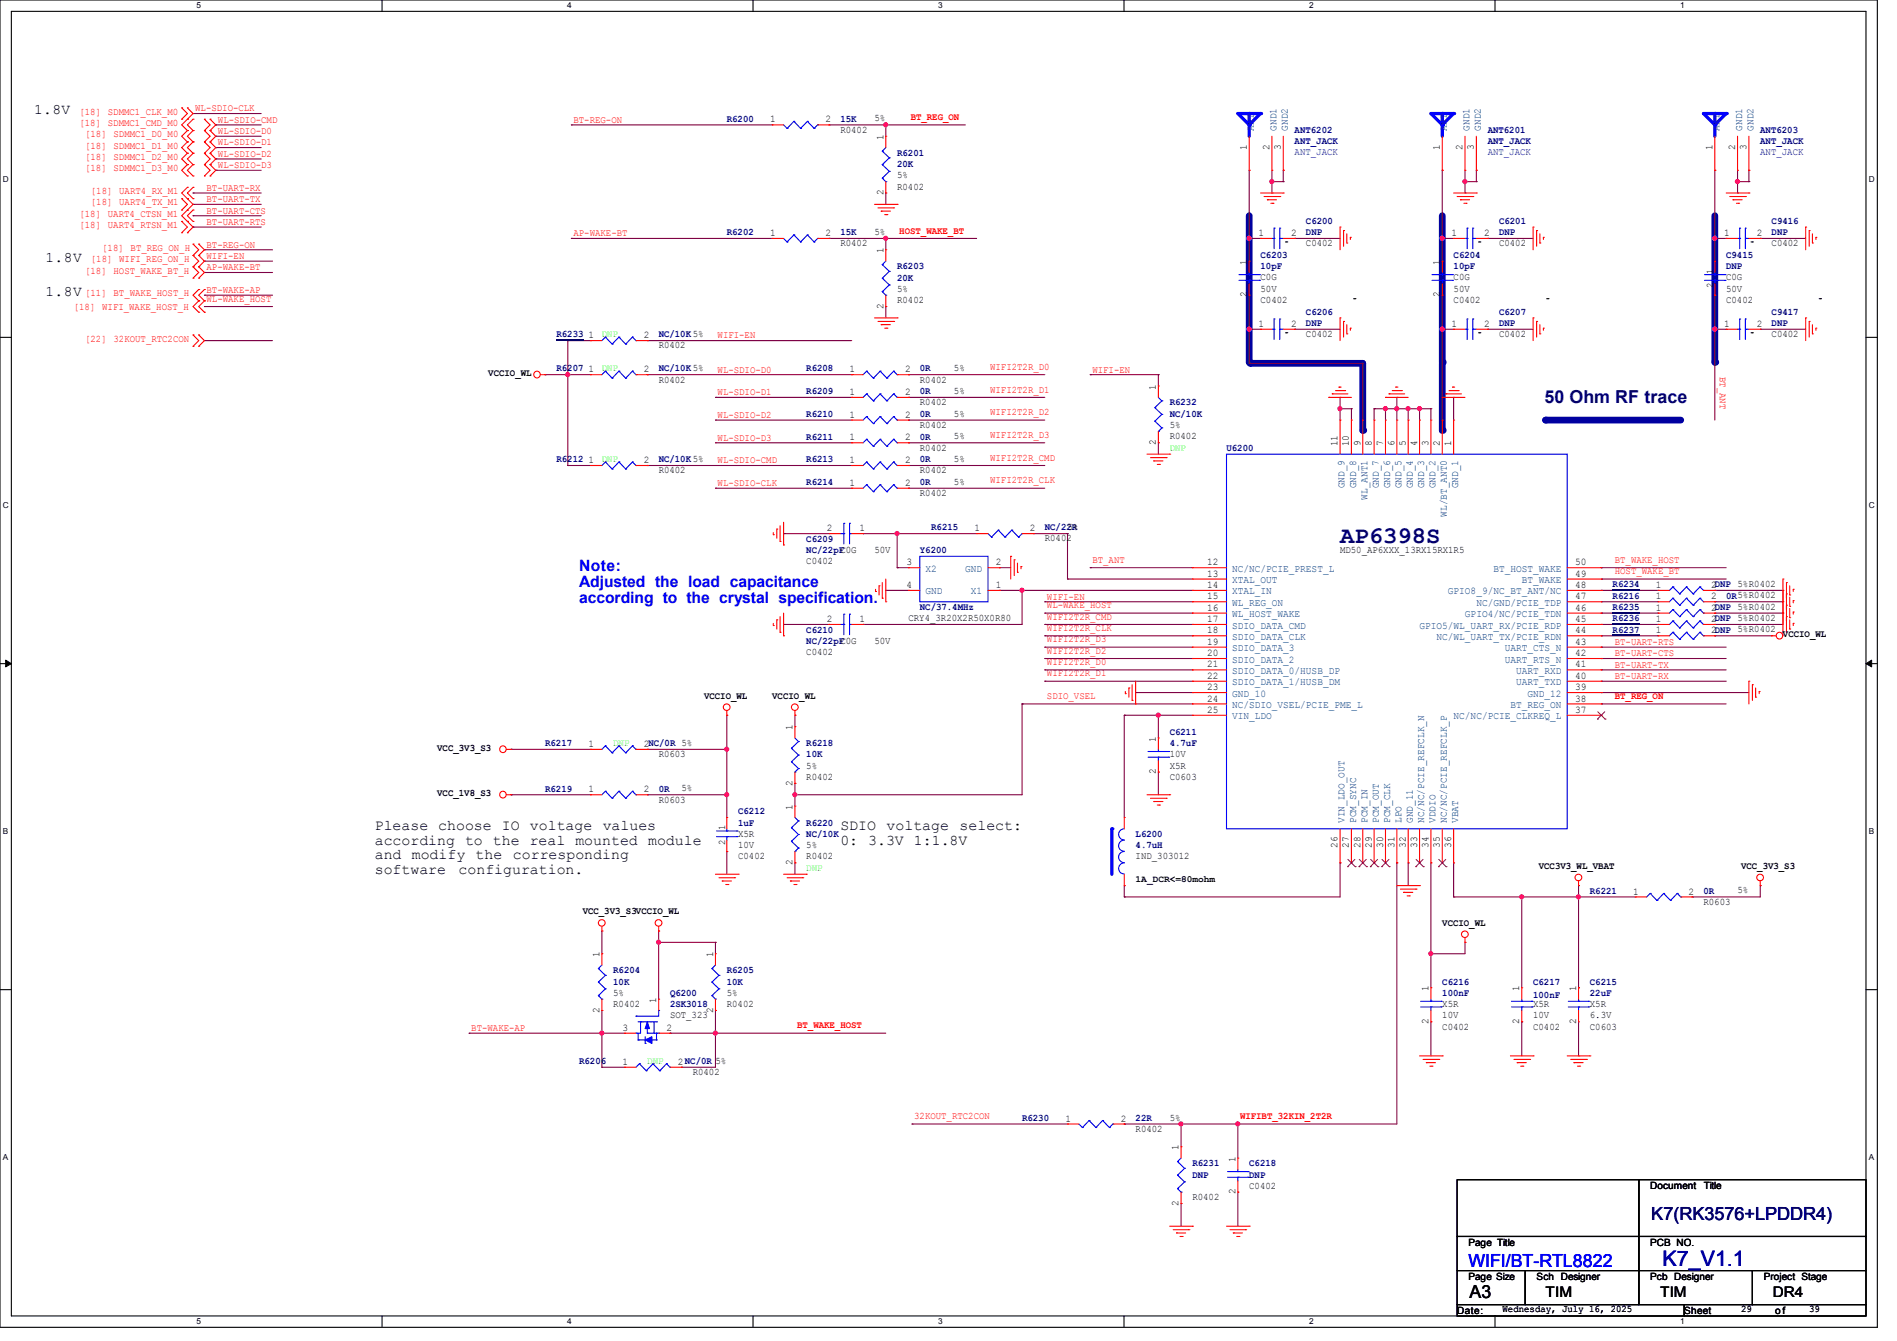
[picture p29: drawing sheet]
<svg xmlns="http://www.w3.org/2000/svg" width="297mm" height="210mm" viewBox="0 0 297 210" stroke-linecap="round" stroke-linejoin="round" font-family="sans-serif">
<defs><g id="words">
<text font-size="3.7" fill="#000080" x="209.8" y="85">AP6398S</text>
<text font-size="3.3" fill="#0000a0" x="260.3" y="198.2">K7_V1.1</text>
<g font-size="2.8" fill="#000080">
<text x="241.8" y="63.1">50 Ohm RF trace</text>
<text x="258.5" y="191">K7(RK3576+LPDDR4)</text>
</g>
<text font-size="2.8" fill="#00f" x="229.9" y="198.5">WIFI/BT-RTL8822</text>
<text font-size="2.8" x="230.1" y="203.3">A3</text>
<g font-size="2.5" fill="#00f">
<text x="90.7" y="89.4">Note:</text>
<text x="90.7" y="91.9">Adjusted the load capacitance</text>
<text x="90.7" y="94.4">according to the crystal specification.</text>
</g>
<g font-size="2.3">
<text x="5.3" y="17.9">1.8V</text>
<text x="7.1" y="41">1.8V</text>
<text x="7.1" y="46.3">1.8V</text>
<text x="58.7" y="129.9">Please choose IO voltage values</text>
<text x="131.6" y="129.9">SDIO</text>
<text x="138.8" y="129.9">voltage</text>
<text x="150.2" y="129.9">select:</text>
<text x="58.7" y="132.2">according to the real mounted module</text>
<text x="58.7" y="134.6">and modify the</text>
<text x="58.7" y="136.9">software</text>
<text x="71.8" y="136.9">configuration.</text>
<text x="80.3" y="134.6">corresponding</text>
<text x="131.6" y="132.2">0: 3.3V 1:1.8V</text>
<text x="242" y="203.2">TIM</text>
<text x="259.9" y="203.2">TIM</text>
<text x="277.5" y="203.2">DR4</text>
</g>
<g font-size="1.6" fill="#f00">
<text x="12.4" y="17.9">[18] SDMMC1_CLK_M0</text>
<text x="30.6" y="17.4">WL-SDIO-CLK</text>
<text x="12.4" y="19.7">[18] SDMMC1_CMD_M0</text>
<text x="13.3" y="21.5">[18] SDMMC1_D0_M0</text>
<text x="13.3" y="23.3">[18] SDMMC1_D1_M0</text>
<text x="34.1" y="19.2">WL-SDIO-CMD</text>
<text x="34.1" y="21">WL-SDIO-D0</text>
<text x="34.1" y="22.8">WL-SDIO-D1</text>
<text x="89.8" y="19.2">BT-REG-ON</text>
<text x="142.6" y="18.8">BT_REG_ON</text>
<text x="13.3" y="25.1">[18] SDMMC1_D2_M0</text>
<text x="13.3" y="26.8">[18] SDMMC1_D3_M0</text>
<text x="32.3" y="29.9">BT-UART-RX</text>
<text x="34.1" y="24.6">WL-SDIO-D2</text>
<text x="34.1" y="26.3">WL-SDIO-D3</text>
<text x="12.4" y="34">[18] UART4_CTSN_M1</text>
<text x="12.4" y="35.7">[18] UART4_RTSN_M1</text>
<text x="14.2" y="32.2">[18] UART4_TX_M1</text>
<text x="14.2" y="30.4">[18] UART4_RX_M1</text>
<text x="32.3" y="31.7">BT-UART-TX</text>
<text x="32.3" y="33.4">BT-UART-CTS</text>
<text x="32.3" y="35.2">BT-UART-RTS</text>
<text x="14.2" y="41.1">[18] WIFI_REG_ON_H</text>
<text x="16" y="39.3">[18] BT_REG_ON_H</text>
<text x="32.3" y="38.8">BT-REG-ON</text>
<text x="32.3" y="40.6">WIFI-EN</text>
<text x="89.8" y="37">AP-WAKE-BT</text>
<text x="140.8" y="36.6">HOST_WAKE_BT</text>
<text x="13.3" y="42.8">[18] HOST_WAKE_BT_H</text>
<text x="13.3" y="46.4">[11] BT_WAKE_HOST_H</text>
<text x="32.3" y="42.3">AP-WAKE-BT</text>
<text x="32.3" y="45.9">BT-WAKE-AP</text>
<text x="32.3" y="47.2">WL-WAKE_HOST</text>
<text x="11.6" y="48.5">[18] WIFI_WAKE_HOST_H</text>
<text x="13.3" y="53.5">[22] 32KOUT_RTC2CON</text>
<text x="112.4" y="53">WIFI-EN</text>
<text x="112.4" y="58.3">WL-SDIO-D0</text>
<text x="155" y="57.9">WIFI2T2R_D0</text>
<text x="171" y="58.3">WIFI-EN</text>
<text x="269.2" y="59" transform="rotate(90 269.2 59)">BT_ANT</text>
<text x="112.4" y="65.4">WL-SDIO-D2</text>
<text x="112.4" y="61.9">WL-SDIO-D1</text>
<text x="155" y="61.5">WIFI2T2R_D1</text>
<text x="155" y="65">WIFI2T2R_D2</text>
<text x="112.4" y="69">WL-SDIO-D3</text>
<text x="155" y="68.6">WIFI2T2R_D3</text>
<text x="112.4" y="72.6">WL-SDIO-CMD</text>
<text x="112.4" y="76.1">WL-SDIO-CLK</text>
<text x="155" y="72.1">WIFI2T2R_CMD</text>
<text x="155" y="75.7">WIFI2T2R_CLK</text>
<text x="171" y="88.1">BT_ANT</text>
<text x="252.8" y="88.1">BT_WAKE_HOST</text>
<text x="252.8" y="89.9">HOST_WAKE_BT</text>
<text x="163.9" y="93.9">WIFI-EN</text>
<text x="163.9" y="95.2">WL-WAKE_HOST</text>
<text x="163.9" y="97">WIFI2T2R_CMD</text>
<text x="163.9" y="100.6">WIFI2T2R_D3</text>
<text x="163.9" y="98.8">WIFI2T2R_CLK</text>
<text x="252.8" y="101">BT-UART-RTS</text>
<text x="163.9" y="102.4">WIFI2T2R_D2</text>
<text x="163.9" y="105.9">WIFI2T2R_D1</text>
<text x="163.9" y="104.1">WIFI2T2R_D0</text>
<text x="252.8" y="102.8">BT-UART-CTS</text>
<text x="252.8" y="104.6">BT-UART-TX</text>
<text x="252.8" y="106.3">BT-UART-RX</text>
<text x="163.9" y="109.5">SDIO_VSEL</text>
<text x="252.8" y="109.5">BT_REG_ON</text>
<text x="73.8" y="161.5">BT-WAKE-AP</text>
<text x="124.8" y="161">BT_WAKE_HOST</text>
<text x="143.1" y="175.3">32KOUT_RTC2CON</text>
<text x="194.1" y="175.3">WIFIBT_32KIN_2T2R</text>
</g>
<g font-size="1.6" fill="#000080">
<text x="113.8" y="19.1">R6200</text>
<text x="131.6" y="19.1">15K</text>
<text x="202.7" y="20.8">ANT6202</text>
<text x="202.7" y="22.6">ANT_JACK</text>
<text x="232.9" y="20.8">ANT6201</text>
<text x="232.9" y="22.6">ANT_JACK</text>
<text x="275.6" y="20.8">ANT6203</text>
<text x="275.6" y="22.6">ANT_JACK</text>
<text x="140.5" y="24.4">R6201</text>
<text x="140.5" y="26.2">20K</text>
<text x="202.7" y="24.3">ANT_JACK</text>
<text x="232.9" y="24.3">ANT_JACK</text>
<text x="275.6" y="24.3">ANT_JACK</text>
<text x="204.5" y="35.1">C6200</text>
<text x="234.7" y="35.1">C6201</text>
<text x="277.4" y="35.1">C9416</text>
<text x="113.8" y="36.8">R6202</text>
<text x="131.6" y="36.8">15K</text>
<text x="197.4" y="40.4">C6203</text>
<text x="204.5" y="36.8">DNP</text>
<text x="227.6" y="40.4">C6204</text>
<text x="234.7" y="36.8">DNP</text>
<text x="270.3" y="40.4">C9415</text>
<text x="277.4" y="36.8">DNP</text>
<text x="140.5" y="42.2">R6203</text>
<text x="140.5" y="43.9">20K</text>
<text x="197.4" y="42.2">10pF</text>
<text x="227.6" y="42.2">10pF</text>
<text x="270.3" y="42.2">DNP</text>
<text x="87.1" y="52.8">R6233</text>
<text x="103.1" y="52.8">NC/10K5%</text>
<text x="204.5" y="49.3">C6206</text>
<text x="204.5" y="51.1">DNP</text>
<text x="234.7" y="49.3">C6207</text>
<text x="234.7" y="51.1">DNP</text>
<text x="277.4" y="49.3">C9417</text>
<text x="277.4" y="51.1">DNP</text>
<text x="87.1" y="58.2">R6207</text>
<text x="103.1" y="58.2">NC/10K5%</text>
<text x="126.2" y="58.2">R6208</text>
<text x="144" y="58.2">0R</text>
<text x="126.2" y="61.7">R6209</text>
<text x="126.2" y="65.3">R6210</text>
<text x="144" y="61.7">0R</text>
<text x="144" y="65.3">0R</text>
<text x="183.1" y="63.5">R6232</text>
<text x="183.1" y="65.3">NC/10K</text>
<text x="126.2" y="68.8">R6211</text>
<text x="144" y="68.8">0R</text>
<text x="192" y="70.6">U6200</text>
<text x="87.1" y="72.4">R6212</text>
<text x="103.1" y="72.4">NC/10K5%</text>
<text x="126.2" y="72.4">R6213</text>
<text x="126.2" y="75.9">R6214</text>
<text x="144" y="72.4">0R</text>
<text x="144" y="75.9">0R</text>
<text x="145.8" y="83.1">R6215</text>
<text x="163.6" y="83.1">NC/225R</text>
<text x="126.2" y="84.8">C6209</text>
<text x="126.2" y="86.6">NC/22pFC0G</text>
<text x="144" y="86.6">Y6200</text>
<text x="144" y="95.5">NC/37.4MHz</text>
<text x="252.5" y="95.5">R6235</text>
<text x="252.5" y="91.9">R6234</text>
<text x="252.5" y="93.7">R6216</text>
<text x="270.3" y="93.7">0R5%R0402</text>
<text x="126.2" y="99.1">C6210</text>
<text x="126.2" y="100.8">NC/22pFC0G</text>
<text x="252.5" y="99.1">R6237</text>
<text x="252.5" y="97.3">R6236</text>
<text x="85.3" y="116.8">R6217</text>
<text x="126.2" y="116.8">R6218</text>
<text x="126.2" y="118.6">10K</text>
<text x="183.1" y="115.1">C6211</text>
<text x="183.1" y="116.8">4.7uF</text>
<text x="85.3" y="124">R6219</text>
<text x="103.1" y="124">0R</text>
<text x="115.6" y="127.5">C6212</text>
<text x="115.6" y="129.3">1uF</text>
<text x="126.2" y="129.3">R6220</text>
<text x="126.2" y="131.1">NC/10K</text>
<text x="177.8" y="131.1">L6200</text>
<text x="177.8" y="132.8">4.7uH</text>
<text x="248.9" y="140">R6221</text>
<text x="266.7" y="140">0R</text>
<text x="96" y="152.4">R6204</text>
<text x="96" y="154.2">10K</text>
<text x="104.9" y="156">Q6200</text>
<text x="113.8" y="152.4">R6205</text>
<text x="113.8" y="154.2">10K</text>
<text x="225.8" y="154.2">C6216</text>
<text x="225.8" y="156">100nF</text>
<text x="240" y="154.2">C6217</text>
<text x="248.9" y="154.2">C6215</text>
<text x="248.9" y="156">22uF</text>
<text x="104.9" y="157.7">2SK3018</text>
<text x="240" y="156.3">100nF</text>
<text x="90.7" y="166.6">R6206</text>
<text x="160" y="175.5">R6230</text>
<text x="177.8" y="175.5">22R</text>
<text x="186.7" y="182.6">R6231</text>
<text x="186.7" y="184.4">DNP</text>
<text x="195.6" y="182.6">C6218</text>
<text x="195.6" y="184.4">DNP</text>
</g>
<g font-size="1.6">
<text x="120.6" y="19.2">1</text>
<text x="129.2" y="19.2">2</text>
<text x="131.6" y="20.8">R0402</text>
<text x="136.9" y="19">5%</text>
<text x="138.3" y="21.9" transform="rotate(-90 138.3 21.9)">1</text>
<text x="195.2" y="23.5" transform="rotate(-90 195.2 23.5)">1</text>
<text x="198.8" y="23.5" transform="rotate(-90 198.8 23.5)">2</text>
<text x="200.5" y="23.5" transform="rotate(-90 200.5 23.5)">3</text>
<text x="225.4" y="23.5" transform="rotate(-90 225.4 23.5)">1</text>
<text x="229" y="23.5" transform="rotate(-90 229 23.5)">2</text>
<text x="230.8" y="23.5" transform="rotate(-90 230.8 23.5)">3</text>
<text x="268.1" y="23.5" transform="rotate(-90 268.1 23.5)">1</text>
<text x="271.7" y="23.5" transform="rotate(-90 271.7 23.5)">2</text>
<text x="273.4" y="23.5" transform="rotate(-90 273.4 23.5)">3</text>
<text x="140.5" y="29.7">R0402</text>
<text x="140.5" y="27.9">5%</text>
<text x="138.3" y="30.6" transform="rotate(-90 138.3 30.6)">2</text>
<text x="120.6" y="37">1</text>
<text x="129.2" y="37">2</text>
<text x="131.6" y="38.6">R0402</text>
<text x="136.9" y="36.8">5%</text>
<text x="138.3" y="39.7" transform="rotate(-90 138.3 39.7)">1</text>
<text x="195.2" y="41.4" transform="rotate(-90 195.2 41.4)">1</text>
<text x="197" y="37">1</text>
<text x="202.1" y="37">2</text>
<text x="204.5" y="38.6">C0402</text>
<text x="225.4" y="41.4" transform="rotate(-90 225.4 41.4)">1</text>
<text x="227.2" y="37">1</text>
<text x="232.4" y="37">2</text>
<text x="234.7" y="38.6">C0402</text>
<text x="269.9" y="37">1</text>
<text x="275" y="37">2</text>
<text x="277.4" y="38.6">C0402</text>
<text x="140.5" y="47.5">R0402</text>
<text x="140.5" y="45.7">5%</text>
<text x="195.2" y="46.6" transform="rotate(-90 195.2 46.6)">2</text>
<text x="197.4" y="47.5">C0402</text>
<text x="197.4" y="43.9">C0G</text>
<text x="197.4" y="45.7">50V</text>
<text x="225.4" y="46.6" transform="rotate(-90 225.4 46.6)">2</text>
<text x="227.6" y="47.5">C0402</text>
<text x="227.6" y="43.9">C0G</text>
<text x="227.6" y="45.7">50V</text>
<text x="268.2" y="45.2" transform="rotate(-90 268.2 45.2)">2</text>
<text x="268.2" y="42.8" transform="rotate(-90 268.2 42.8)">1</text>
<text x="270.3" y="47.5">C0402</text>
<text x="270.3" y="43.9">C0G</text>
<text x="270.3" y="45.7">50V</text>
<text x="92.1" y="53">1</text>
<text x="100.8" y="53">2</text>
<text x="138.3" y="48.3" transform="rotate(-90 138.3 48.3)">2</text>
<text x="197" y="51.2">1</text>
<text x="202.1" y="51.2">2</text>
<text x="204.5" y="52.8">C0402</text>
<text x="227.2" y="51.2">1</text>
<text x="232.4" y="51.2">2</text>
<text x="234.7" y="52.8">C0402</text>
<text x="269.9" y="51.2">1</text>
<text x="275" y="51.2">2</text>
<text x="277.4" y="52.8">C0402</text>
<text x="76.5" y="58.9">VCCIO_WL</text>
<text x="92.1" y="58.3">1</text>
<text x="100.8" y="58.3">2</text>
<text x="103.1" y="54.6">R0402</text>
<text x="103.1" y="59.9">R0402</text>
<text x="133" y="58.3">1</text>
<text x="141.7" y="58.3">2</text>
<text x="144" y="59.9">R0402</text>
<text x="149.4" y="58.1">5%</text>
<text x="133" y="61.8">1</text>
<text x="133" y="65.4">1</text>
<text x="141.7" y="61.8">2</text>
<text x="141.7" y="65.4">2</text>
<text x="144" y="63.5">R0402</text>
<text x="149.4" y="61.7">5%</text>
<text x="149.4" y="65.2">5%</text>
<text x="181" y="61" transform="rotate(-90 181 61)">1</text>
<text x="133" y="69">1</text>
<text x="141.7" y="69">2</text>
<text x="144" y="70.6">R0402</text>
<text x="144" y="67">R0402</text>
<text x="149.4" y="68.8">5%</text>
<text x="181" y="69.7" transform="rotate(-90 181 69.7)">2</text>
<text x="183.1" y="68.8">R0402</text>
<text x="183.1" y="67">5%</text>
<text x="209.4" y="69.9" transform="rotate(-90 209.4 69.9)">11</text>
<text x="211.2" y="69.9" transform="rotate(-90 211.2 69.9)">10</text>
<text x="213" y="69.9" transform="rotate(-90 213 69.9)">9</text>
<text x="214.8" y="69.9" transform="rotate(-90 214.8 69.9)">8</text>
<text x="216.5" y="69.9" transform="rotate(-90 216.5 69.9)">7</text>
<text x="218.3" y="69.9" transform="rotate(-90 218.3 69.9)">6</text>
<text x="220.1" y="69.9" transform="rotate(-90 220.1 69.9)">5</text>
<text x="221.9" y="69.9" transform="rotate(-90 221.9 69.9)">4</text>
<text x="223.6" y="69.9" transform="rotate(-90 223.6 69.9)">3</text>
<text x="225.4" y="69.9" transform="rotate(-90 225.4 69.9)">2</text>
<text x="227.2" y="69.9" transform="rotate(-90 227.2 69.9)">1</text>
<text x="92.1" y="72.5">1</text>
<text x="100.8" y="72.5">2</text>
<text x="103.1" y="74.1">R0402</text>
<text x="133" y="72.5">1</text>
<text x="133" y="76.1">1</text>
<text x="141.7" y="72.5">2</text>
<text x="141.7" y="76.1">2</text>
<text x="144" y="74.1">R0402</text>
<text x="144" y="77.7">R0402</text>
<text x="149.4" y="72.3">5%</text>
<text x="149.4" y="75.9">5%</text>
<text x="129.5" y="83.2">2</text>
<text x="134.6" y="83.2">1</text>
<text x="152.6" y="83.2">1</text>
<text x="161.2" y="83.2">2</text>
<text x="168" y="83">%</text>
<text x="126.2" y="88.3">C0402</text>
<text x="136.9" y="86.6">50V</text>
<text x="141.9" y="88.5">3</text>
<text x="155.9" y="88.5">2</text>
<text x="163.6" y="84.8">R0402</text>
<text x="189" y="88.5">12</text>
<text x="209.8" y="86.6">MD50_AP6XXX_13RX15RX1R5</text>
<text x="246.6" y="88.5">50</text>
<text x="141.9" y="92.1">4</text>
<text x="155.9" y="92.1">1</text>
<text x="189" y="90.3">13</text>
<text x="189" y="92.1">14</text>
<text x="189" y="95.6">16</text>
<text x="189" y="93.9">15</text>
<text x="246.6" y="95.6">46</text>
<text x="246.6" y="93.9">47</text>
<text x="246.6" y="92.1">48</text>
<text x="246.6" y="90.3">49</text>
<text x="259.2" y="95.6">1</text>
<text x="259.2" y="92.1">1</text>
<text x="259.2" y="93.9">1</text>
<text x="267.9" y="95.6">2DNP 5%R0402</text>
<text x="267.9" y="92.1">2DNP 5%R0402</text>
<text x="267.9" y="93.9">2</text>
<text x="129.5" y="97.4">2</text>
<text x="134.6" y="97.4">1</text>
<text x="136.9" y="100.8">50V</text>
<text x="142.2" y="97.2">CRY4_3R20X2R50X0R80</text>
<text x="189" y="99.2">18</text>
<text x="189" y="97.4">17</text>
<text x="189" y="101">19</text>
<text x="246.6" y="101">43</text>
<text x="246.6" y="99.2">44</text>
<text x="246.6" y="97.4">45</text>
<text x="259.2" y="99.2">1</text>
<text x="259.2" y="97.4">1</text>
<text x="267.9" y="99.2">2DNP 5%R0402</text>
<text x="267.9" y="97.4">2DNP 5%R0402</text>
<text x="279.1" y="99.8">VCCIO_WL</text>
<text x="126.2" y="102.6">C0402</text>
<text x="189" y="106.3">22</text>
<text x="189" y="102.7">20</text>
<text x="189" y="104.5">21</text>
<text x="246.6" y="106.3">40</text>
<text x="246.6" y="102.7">42</text>
<text x="246.6" y="104.5">41</text>
<text x="110.2" y="109.4">VCCIO_WL</text>
<text x="120.9" y="109.4">VCCIO_WL</text>
<text x="189" y="111.6">25</text>
<text x="189" y="109.9">24</text>
<text x="189" y="108.1">23</text>
<text x="246.6" y="111.6">37</text>
<text x="246.6" y="108.1">39</text>
<text x="246.6" y="109.9">38</text>
<text x="68.5" y="117.6">VCC_3V3_S3</text>
<text x="92.1" y="117">1</text>
<text x="100.8" y="117">2NC/0R 5%</text>
<text x="103.1" y="118.6">R0603</text>
<text x="124.1" y="114.3" transform="rotate(-90 124.1 114.3)">1</text>
<text x="181" y="116.1" transform="rotate(-90 181 116.1)">1</text>
<text x="183.1" y="118.6">10V</text>
<text x="68.5" y="124.7">VCC_1V8_S3</text>
<text x="92.1" y="124.1">1</text>
<text x="100.8" y="124.1">2</text>
<text x="103.1" y="125.7">R0603</text>
<text x="106.7" y="123.9">5%</text>
<text x="124.1" y="123" transform="rotate(-90 124.1 123)">2</text>
<text x="126.2" y="122.1">R0402</text>
<text x="126.2" y="120.4">5%</text>
<text x="181" y="121.2" transform="rotate(-90 181 121.2)">2</text>
<text x="183.1" y="122.1">C0603</text>
<text x="183.1" y="120.4">X5R</text>
<text x="113.5" y="130" transform="rotate(-90 113.5 130)">1</text>
<text x="115.6" y="131">X5R</text>
<text x="124.1" y="126.8" transform="rotate(-90 124.1 126.8)">1</text>
<text x="113.5" y="132.3" transform="rotate(-90 113.5 132.3)">2</text>
<text x="115.6" y="134.6">C0402</text>
<text x="115.6" y="132.8">10V</text>
<text x="124.1" y="135.5" transform="rotate(-90 124.1 135.5)">2</text>
<text x="126.2" y="134.6">R0402</text>
<text x="126.2" y="132.8">5%</text>
<text x="177.8" y="134.6">IND_303012</text>
<text x="209.4" y="132.8" transform="rotate(-90 209.4 132.8)">26</text>
<text x="211.2" y="132.8" transform="rotate(-90 211.2 132.8)">27</text>
<text x="213" y="132.8" transform="rotate(-90 213 132.8)">28</text>
<text x="214.8" y="132.8" transform="rotate(-90 214.8 132.8)">29</text>
<text x="216.5" y="132.8" transform="rotate(-90 216.5 132.8)">30</text>
<text x="218.3" y="132.8" transform="rotate(-90 218.3 132.8)">31</text>
<text x="220.1" y="132.8" transform="rotate(-90 220.1 132.8)">32</text>
<text x="221.9" y="132.8" transform="rotate(-90 221.9 132.8)">33</text>
<text x="223.6" y="132.8" transform="rotate(-90 223.6 132.8)">34</text>
<text x="225.4" y="132.8" transform="rotate(-90 225.4 132.8)">35</text>
<text x="227.2" y="132.8" transform="rotate(-90 227.2 132.8)">36</text>
<text x="240.9" y="136.1">VCC3V3_WL_VBAT</text>
<text x="272.6" y="136.1">VCC_3V3_S3</text>
<text x="91.2" y="143.2">VCC_3V3_S3VCCIO_WL</text>
<text x="255.7" y="140.1">1</text>
<text x="264.4" y="140.1">2</text>
<text x="266.7" y="141.7">R0603</text>
<text x="272" y="139.9">5%</text>
<text x="93.9" y="149.9" transform="rotate(-90 93.9 149.9)">1</text>
<text x="111.6" y="149.9" transform="rotate(-90 111.6 149.9)">1</text>
<text x="225.8" y="144.9">VCCIO_WL</text>
<text x="96" y="155.9">5%</text>
<text x="113.8" y="155.9">5%</text>
<text x="223.6" y="155.2" transform="rotate(-90 223.6 155.2)">1</text>
<text x="237.9" y="155.2" transform="rotate(-90 237.9 155.2)">1</text>
<text x="246.8" y="155.2" transform="rotate(-90 246.8 155.2)">1</text>
<text x="93.9" y="158.6" transform="rotate(-90 93.9 158.6)">2</text>
<text x="96" y="157.7">R0402</text>
<text x="97.5" y="161.4">3</text>
<text x="102.7" y="157" transform="rotate(-90 102.7 157)">1</text>
<text x="104.4" y="161.4">2</text>
<text x="104.9" y="159.5">SOT_323</text>
<text x="111.6" y="158.6" transform="rotate(-90 111.6 158.6)">2</text>
<text x="113.8" y="157.7">R0402</text>
<text x="223.6" y="160.4" transform="rotate(-90 223.6 160.4)">2</text>
<text x="225.8" y="161.2">C0402</text>
<text x="225.8" y="157.7">X5R</text>
<text x="225.8" y="159.5">10V</text>
<text x="237.9" y="160.4" transform="rotate(-90 237.9 160.4)">2</text>
<text x="240" y="161.2">C0402</text>
<text x="240" y="157.7">X5R</text>
<text x="240" y="159.5">10V</text>
<text x="246.8" y="160.4" transform="rotate(-90 246.8 160.4)">2</text>
<text x="248.9" y="161.2">C0603</text>
<text x="248.9" y="157.7">X5R</text>
<text x="248.9" y="159.5">6.3V</text>
<text x="97.5" y="166.8">1</text>
<text x="106.1" y="166.8">2NC/0R</text>
<text x="112" y="166.6">5%</text>
<text x="108.5" y="168.4">R0402</text>
<text x="166.8" y="175.6">1</text>
<text x="175.5" y="175.6">2</text>
<text x="177.8" y="177.2">R0402</text>
<text x="183.1" y="175.5">5%</text>
<text x="184.5" y="180.1" transform="rotate(-90 184.5 180.1)">1</text>
<text x="193.4" y="181.9" transform="rotate(-90 193.4 181.9)">1</text>
<text x="184.5" y="188.8" transform="rotate(-90 184.5 188.8)">2</text>
<text x="186.7" y="187.9">R0402</text>
<text x="193.4" y="187" transform="rotate(-90 193.4 187)">2</text>
<text x="195.6" y="186.1">C0402</text>
<text x="258.4" y="186.2">Document</text>
<text x="266.7" y="186.2">Title</text>
<text x="229.9" y="195.1">Page Title</text>
<text x="258.4" y="195.1">PCB NO.</text>
<text x="229.9" y="200.4">Page Size</text>
<text x="240.6" y="200.4">Sch Designer</text>
<text x="258.4" y="200.4">Pcb Designer</text>
<text x="276.1" y="200.4">Project Stage</text>
<text x="228.1" y="205.7">Date:</text>
<text x="235.2" y="205.5">Wednesday, July 16, 2025</text>
<text x="263.7" y="205.7">Sheet</text>
<text x="272.6" y="205.5">29</text>
<text x="277.9" y="205.7">o f</text>
<text x="283.3" y="205.5">39</text>
</g>
<g font-size="1.6" fill="#004080">
<text x="196.3" y="20.4" transform="rotate(-90 196.3 20.4)">ANT</text>
<text x="199.9" y="20.4" transform="rotate(-90 199.9 20.4)">GND1</text>
<text x="201.6" y="20.4" transform="rotate(-90 201.6 20.4)">GND2</text>
<text x="226.5" y="20.4" transform="rotate(-90 226.5 20.4)">ANT</text>
<text x="230.1" y="20.4" transform="rotate(-90 230.1 20.4)">GND1</text>
<text x="231.9" y="20.4" transform="rotate(-90 231.9 20.4)">GND2</text>
<text x="269.2" y="20.4" transform="rotate(-90 269.2 20.4)">ANT</text>
<text x="272.8" y="20.4" transform="rotate(-90 272.8 20.4)">GND1</text>
<text x="274.5" y="20.4" transform="rotate(-90 274.5 20.4)">GND2</text>
<text x="210.5" y="76.5" transform="rotate(-90 210.5 76.5)">GND_9</text>
<text x="212.3" y="76.5" transform="rotate(-90 212.3 76.5)">GND_8</text>
<text x="215.9" y="76.5" transform="rotate(-90 215.9 76.5)">GND_7</text>
<text x="217.6" y="76.5" transform="rotate(-90 217.6 76.5)">GND_6</text>
<text x="219.4" y="76.5" transform="rotate(-90 219.4 76.5)">GND_5</text>
<text x="221.2" y="76.5" transform="rotate(-90 221.2 76.5)">GND_4</text>
<text x="223" y="76.5" transform="rotate(-90 223 76.5)">GND_3</text>
<text x="224.7" y="76.5" transform="rotate(-90 224.7 76.5)">GND_2</text>
<text x="228.3" y="76.5" transform="rotate(-90 228.3 76.5)">GND_1</text>
<text x="214.1" y="78.2" transform="rotate(-90 214.1 78.2)">WL_ANT1</text>
<text x="226.5" y="80.9" transform="rotate(-90 226.5 80.9)">WL/BT_ANT0</text>
<text x="144.9" y="89.5">X2</text>
<text x="151.1" y="89.5">GND</text>
<text x="192.9" y="89.5">NC/NC/PCIE_PREST_L</text>
<text x="233.8" y="89.5">BT_HOST_WAKE</text>
<text x="144.9" y="93.1">GND</text>
<text x="152" y="93.1">X1</text>
<text x="192.9" y="91.3">XTAL_OUT</text>
<text x="192.9" y="93.1">XTAL_IN</text>
<text x="192.9" y="94.9">WL_REG_ON</text>
<text x="226.7" y="93.1">GPIO8_9/NC_BT_ANT/NC</text>
<text x="231.1" y="94.9">NC/GND/PCIE_TDP</text>
<text x="238.3" y="91.3">BT_WAKE</text>
<text x="192.9" y="100.2">SDIO_DATA_CLK</text>
<text x="192.9" y="98.4">SDIO_DATA_CMD</text>
<text x="192.9" y="96.6">WL_HOST_WAKE</text>
<text x="192.9" y="102">SDIO_DATA_3</text>
<text x="222.2" y="98.4">GPIO5/WL_UART_RX/PCIE_RDP</text>
<text x="224.9" y="100.2">NC/WL_UART_TX/PCIE_RDN</text>
<text x="229.4" y="96.6">GPIO4/NC/PCIE_TDN</text>
<text x="235.6" y="102">UART_CTS_N</text>
<text x="192.9" y="107.3">SDIO_DATA_1/HUSB_DM</text>
<text x="192.9" y="103.8">SDIO_DATA_2</text>
<text x="192.9" y="105.5">SDIO_DATA_0/HUSB_DP</text>
<text x="235.6" y="103.8">UART_RTS_N</text>
<text x="237.4" y="107.3">UART_TXD</text>
<text x="237.4" y="105.5">UART_RXD</text>
<text x="192.9" y="112.6">VIN_LDO</text>
<text x="192.9" y="110.9">NC/SDIO_VSEL/PCIE_PME_L</text>
<text x="192.9" y="109.1">GND_10</text>
<text x="227.6" y="112.6">NC/NC/PCIE_CLKREQ_L</text>
<text x="236.5" y="110.9">BT_REG_ON</text>
<text x="239.1" y="109.1">GND_12</text>
<text x="210.5" y="128.9" transform="rotate(-90 210.5 128.9)">VIN_LDO_OUT</text>
<text x="212.3" y="128.9" transform="rotate(-90 212.3 128.9)">PCM_SYNC</text>
<text x="214.1" y="128.9" transform="rotate(-90 214.1 128.9)">PCM_IN</text>
<text x="215.9" y="128.9" transform="rotate(-90 215.9 128.9)">PCM_OUT</text>
<text x="217.6" y="128.9" transform="rotate(-90 217.6 128.9)">PCM_CLK</text>
<text x="219.4" y="128.9" transform="rotate(-90 219.4 128.9)">LPO</text>
<text x="221.2" y="128.9" transform="rotate(-90 221.2 128.9)">GND_11</text>
<text x="223" y="128.9" transform="rotate(-90 223 128.9)">NC/NC/PCIE_REFCLK_N</text>
<text x="224.7" y="128.9" transform="rotate(-90 224.7 128.9)">VDDIO</text>
<text x="226.5" y="128.9" transform="rotate(-90 226.5 128.9)">NC/NC/PCIE_REFCLK_P</text>
<text x="228.3" y="128.9" transform="rotate(-90 228.3 128.9)">VBAT</text>
</g>
<g font-size="1.6" fill="#0f0">
<text x="94.2" y="52.8">DNP</text>
<text x="94.2" y="58.1">DNP</text>
<text x="183.1" y="70.6">DNP</text>
<text x="94.2" y="72.3">DNP</text>
<text x="96" y="116.8">DNP</text>
<text x="126.2" y="136.4">DNP</text>
<text x="101.3" y="166.6">DNP</text>
</g>
<text font-size="1.5" x="177.8" y="138.1">1A_DCR&lt;=80mohm</text>
<g font-size="1.3">
<text x="30.8" y="1.3">5</text>
<text x="88.8" y="1.3">4</text>
<text x="146.9" y="1.3">3</text>
<text x="205" y="1.3">2</text>
<text x="263.1" y="1.3">1</text>
<text x=".5" y="28.4">D</text>
<text x="292.6" y="28.4">D</text>
<text x=".5" y="79.5">C</text>
<text x="292.6" y="79.5">C</text>
<text x=".5" y="130.6">B</text>
<text x="292.6" y="130.6">B</text>
<text x=".5" y="181.7">A</text>
<text x="292.6" y="181.7">A</text>
<text x="30.8" y="207.4">5</text>
<text x="88.8" y="207.4">4</text>
<text x="146.9" y="207.4">3</text>
<text x="205" y="207.4">2</text>
<text x="263.1" y="207.4">1</text>
</g>
</g></defs>
<g fill="none" stroke="#000" stroke-width=".17">
<path d="M0 0h293.9v207.9h-293.9zM1.8 1.8h290.3v204.3h-290.3zM59.8 0v1.8M117.9 0v1.8M176 0v1.8M234.1 0v1.8M0 52.8h1.8M292.1 52.8h1.8M0 103.9h1.8M292.1 103.9h1.8M0 155h1.8M292.1 155h1.8"/>
<path d="M59.8 206.1v1.8M117.9 206.1v1.8M176 206.1v1.8M234.1 206.1v1.8"/>
</g>
<path d="M.9 103.4l.9 .5-.9 .5zM292.1 103.9l.9-.5v1z" fill="#000"/>
<path d="M.9 103.4l.9 .5-.9 .5zM292.1 103.9l.9-.5v1z" fill="none" stroke="#000" stroke-width=".16"/>
<path d="M242 65.8h21.1" fill="none" stroke="#0000a0" stroke-width="1.1"/>
<circle cx="242" cy="65.8" r=".53" fill="#0000a0"/>
<path d="M231.5 37.9h.2M231.7 37.9h.1M231.5 52.1h.2M231.7 52.1h.1M242.1 46.8h.3M242.4 46.8h.1" fill="none" stroke="#000" stroke-width=".17"/>
<path d="M195.6 33.8v22.9" fill="none" stroke="#0000a0" stroke-width="1.1"/>
<circle cx="195.6" cy="56.7" r=".53" fill="#0000a0"/>
<path d="M201.3 37.9h.2M201.5 37.9h.1M201.3 52.1h.2M201.5 52.1h.1M211.9 46.8h.2M212.1 46.8h.1" fill="none" stroke="#000" stroke-width=".17"/>
<path d="M195.7 56.9h17.7" fill="none" stroke="#0000a0" stroke-width="1.1"/>
<circle cx="195.7" cy="56.9" r=".53" fill="#0000a0"/>
<path d="M225.8 56.9v10.5" fill="none" stroke="#0000a0" stroke-width="1.1"/>
<circle cx="225.8" cy="67.4" r=".53" fill="#0000a0"/>
<path d="M213.4 56.9v10.5" fill="none" stroke="#0000a0" stroke-width="1.1"/>
<circle cx="213.4" cy="67.4" r=".53" fill="#0000a0"/>
<path d="M225.8 33.8v22.9" fill="none" stroke="#0000a0" stroke-width="1.1"/>
<circle cx="225.8" cy="56.7" r=".53" fill="#0000a0"/>
<path d="M274.2 37.9h.2M274.4 37.9h.1M274.2 52.1h.2M274.4 52.1h.1M284.8 46.8h.2M285 46.8h.1" fill="none" stroke="#000" stroke-width=".17"/>
<path d="M268.5 33.8v22.9" fill="none" stroke="#0000a0" stroke-width="1.1"/>
<circle cx="268.5" cy="56.7" r=".53" fill="#0000a0"/>
<g fill="none" stroke="#800040" stroke-width=".17">
<path d="M30.2 17.8h.1M30.2 17.8h10.7M33.8 19.6h.1M33.8 19.6h7.1M30.2 30.2h.1M30.2 32h.1M30.2 33.8h.1M30.2 35.6h.1M30.2 30.2h10.7M30.2 32h10.7M30.2 33.8h10.7M30.2 35.6h10.7"/>
<path d="M32 39.1h.1M32 39.1h10.7M33.8 21.3h.1M33.8 23.1h.1M33.8 24.9h.1M33.8 26.7h.1M33.8 21.3h7.1M33.8 23.1h7.1M33.8 24.9h7.1M33.8 26.7h7.1M32 40.9h.1M32 42.7h.1"/>
<path d="M32 46.2h.1M32 48h.1M32 53.3h.1M32 40.9h10.7M32 42.7h10.7M32 46.2h10.7M32 48h10.7M32 53.3h10.7M101.3 58.7h.1M101.3 58.7h32M142.2 58.7h.1M142.2 58.7h21.4"/>
<path d="M101.3 72.9h.1M101.3 72.9h32M112 69.3h.1M112 65.8h.1M112 62.2h.1M112 69.3h21.3M112 62.2h21.3M112 65.8h21.3M142.2 69.3h.1M142.2 72.9h.1M142.2 62.2h.1M142.2 65.8h.1"/>
<path d="M142.2 69.3h21.4M142.2 72.9h21.4M142.2 62.2h21.4M142.2 65.8h21.4M142.8 176h.1M142.8 176h24.3M176 176h.1M176 176h17.8M184.9 176h.1M184.9 176v3.6M193.8 176h.1M193.8 176v5.4"/>
<path d="M193.8 186.7h.1M193.8 186.7v5.3"/>
</g>
<circle cx="193.8" cy="176" r=".32" fill="#f0f"/>
<circle cx="193.8" cy="176" r=".32" fill="none" stroke="#f0f" stroke-width=".17"/>
<circle cx="184.9" cy="176" r=".32" fill="#f0f"/>
<circle cx="184.9" cy="176" r=".32" fill="none" stroke="#f0f" stroke-width=".17"/>
<path d="M112 76.5h.1M112 76.5h21.3M142.2 76.5h.1M142.2 76.5h21.4M101.3 117.3h.1M101.3 117.3h12.5M80 124.5h.1M80 124.5h12.5M184.9 188.5h.1M184.9 188.5v3.5" fill="none" stroke="#800040" stroke-width=".17"/>
<circle cx="113.8" cy="117.3" r=".32" fill="#f0f"/>
<circle cx="113.8" cy="117.3" r=".32" fill="none" stroke="#f0f" stroke-width=".17"/>
<path d="M113.8 112h.1M113.8 112v5.3M101.3 124.5h.1M101.3 124.5h12.5" fill="none" stroke="#800040" stroke-width=".17"/>
<circle cx="113.8" cy="124.4" r=".32" fill="#f0f"/>
<circle cx="113.8" cy="124.4" r=".32" fill="none" stroke="#f0f" stroke-width=".17"/>
<path d="M80 117.3h.1M80 117.3h12.5M113.8 117.3h.1M113.8 117.3v10.7M113.8 124.5h.1M275.6 138.7h.1M275.6 138.7v1.8h-10.7M247.1 154.7h.1M247.1 140.5v14.2M264.9 140.5h.1M247.1 165.4h.1M247.1 160v5.4" fill="none" stroke="#800040" stroke-width=".17"/>
<circle cx="247.1" cy="140.4" r=".32" fill="#f0f"/>
<circle cx="247.1" cy="140.4" r=".32" fill="none" stroke="#f0f" stroke-width=".17"/>
<path d="M138.7 92.5h.1M138.7 92.5h3.5M113.8 133.3h.1M113.8 133.3v3.6M238.3 140.5h.1M238.3 140.5v14.2" fill="none" stroke="#800040" stroke-width=".17"/>
<circle cx="238.2" cy="140.4" r=".32" fill="#f0f"/>
<circle cx="238.2" cy="140.4" r=".32" fill="none" stroke="#f0f" stroke-width=".17"/>
<g fill="none" stroke="#800040" stroke-width=".17">
<path d="M229.4 28.4h.1M229.4 26.7v1.7M195.6 56.9h.1M195.6 56.9h17.8M250.7 94.2h.1M250.7 94.2h8.9M268.5 94.2h.1M268.5 94.2h10.6M224 149.4h.1M224 149.4v5.3M224 160h.1M224 160v5.4"/>
<path d="M238.3 160h.1M238.3 160v5.4"/>
</g>
<circle cx="229.3" cy="28.4" r=".32" fill="#f0f"/>
<circle cx="229.3" cy="28.4" r=".32" fill="none" stroke="#f0f" stroke-width=".17"/>
<g fill="none" stroke="#800040" stroke-width=".17">
<path d="M225.8 37.3h.1M225.8 37.3h1.8M225.8 37.3v3.6M229.4 30.2h.1M231.1 28.4h.1M231.1 26.7h.1M231.1 28.4h-1.7v1.8M231.1 26.7v1.7M232.9 37.3h.1M232.9 37.3h7.1M225.8 51.6h.1M225.8 46.2h.1"/>
<path d="M225.8 46.2v19.6M225.8 51.6h1.8M232.9 51.6h.1M232.9 51.6h7.1"/>
</g>
<circle cx="225.8" cy="51.5" r=".32" fill="#f0f"/>
<circle cx="225.8" cy="51.5" r=".32" fill="none" stroke="#f0f" stroke-width=".17"/>
<path d="M199.1 28.4h.1M199.1 26.7v1.7" fill="none" stroke="#800040" stroke-width=".17"/>
<circle cx="199.1" cy="28.4" r=".32" fill="#f0f"/>
<circle cx="199.1" cy="28.4" r=".32" fill="none" stroke="#f0f" stroke-width=".17"/>
<path d="M199.1 30.2h.1M200.9 28.4h.1M200.9 26.7h.1M200.9 28.4h-1.8v1.8M200.9 26.7v1.7M225.8 26.7h.1M225.8 26.7v10.6" fill="none" stroke="#800040" stroke-width=".17"/>
<circle cx="225.8" cy="37.3" r=".32" fill="#f0f"/>
<circle cx="225.8" cy="37.3" r=".32" fill="none" stroke="#f0f" stroke-width=".17"/>
<path d="M195.6 37.3h.1M195.6 37.3v3.6M202.7 37.3h.1M202.7 37.3h7.1M195.6 51.6h.1M195.6 46.2h.1M195.6 46.2v10.7M195.6 51.6h1.8M202.7 51.6h.1M202.7 51.6h7.1" fill="none" stroke="#800040" stroke-width=".17"/>
<circle cx="195.6" cy="51.5" r=".32" fill="#f0f"/>
<circle cx="195.6" cy="51.5" r=".32" fill="none" stroke="#f0f" stroke-width=".17"/>
<path d="M195.6 26.7h.1M195.6 26.7v10.6" fill="none" stroke="#800040" stroke-width=".17"/>
<circle cx="195.6" cy="37.3" r=".32" fill="#f0f"/>
<circle cx="195.6" cy="37.3" r=".32" fill="none" stroke="#f0f" stroke-width=".17"/>
<g fill="none" stroke="#800040" stroke-width=".17">
<path d="M195.6 37.3h.1M195.6 37.3h1.8M213.4 56.9h.1M213.4 56.9v8.9M209.8 62.2h.1M209.8 62.2v1.8M160 110.2h.1M160 110.2h26.7M247.1 138.7h.1M247.1 138.7v1.8M238.3 140.5h.1M238.3 140.5h17.7"/>
<path d="M247.1 140.5h.1"/>
</g>
<circle cx="209.8" cy="64" r=".32" fill="#f0f"/>
<circle cx="209.8" cy="64" r=".32" fill="none" stroke="#f0f" stroke-width=".17"/>
<path d="M209.8 64h.1M209.8 64h1.8M209.8 64v1.8M211.6 64h.1M211.6 64v1.8M218.7 62.2h.1M218.7 62.2v1.8" fill="none" stroke="#800040" stroke-width=".17"/>
<circle cx="218.7" cy="64" r=".32" fill="#f0f"/>
<circle cx="218.7" cy="64" r=".32" fill="none" stroke="#f0f" stroke-width=".17"/>
<path d="M215.1 64h.1M215.1 64v1.8M215.1 64h1.8M216.9 64h.1M216.9 64v1.8M218.7 64h.1M218.7 64h1.8M218.7 64v1.8M224 64h.1M224 64v1.8" fill="none" stroke="#800040" stroke-width=".17"/>
<circle cx="216.9" cy="64" r=".32" fill="#f0f"/>
<circle cx="216.9" cy="64" r=".32" fill="none" stroke="#f0f" stroke-width=".17"/>
<path d="M216.9 64h.1M216.9 64h1.8M220.5 64h.1M220.5 64h3.5M220.5 64v1.8M222.2 64h.1M222.2 64v1.8" fill="none" stroke="#800040" stroke-width=".17"/>
<circle cx="222.2" cy="64" r=".32" fill="#f0f"/>
<circle cx="222.2" cy="64" r=".32" fill="none" stroke="#f0f" stroke-width=".17"/>
<circle cx="220.5" cy="64" r=".32" fill="#f0f"/>
<circle cx="220.5" cy="64" r=".32" fill="none" stroke="#f0f" stroke-width=".17"/>
<path d="M227.6 62.2h.1M227.6 62.2v3.6M220.5 135.1h.1M220.5 135.1v3.6M224 135.1h.1M224 135.1v14.3M224 149.4h.1M229.4 147.6h.1M229.4 147.6v1.8h-5.4" fill="none" stroke="#800040" stroke-width=".17"/>
<circle cx="224" cy="149.3" r=".32" fill="#f0f"/>
<circle cx="224" cy="149.3" r=".32" fill="none" stroke="#f0f" stroke-width=".17"/>
<g fill="none" stroke="#800040" stroke-width=".17">
<path d="M250.7 88.9h.1M250.7 90.7h.1M250.7 88.9h19.6M250.7 90.7h19.6M250.7 103.1h.1M250.7 101.3h.1M250.7 104.9h.1M250.7 106.7h.1M250.7 110.2h.1M250.7 108.5h.1M250.7 103.1h19.6M250.7 101.3h19.6"/>
<path d="M250.7 104.9h19.6M250.7 106.7h19.6M250.7 110.2h19.6M250.7 108.5h23.1M124.5 135.1h.1M124.5 122.7h.1M124.5 124.5h.1M124.5 122.7v1.8M124.5 135.1v1.8M124.5 124.5h35.5M227.6 135.1h.1M227.6 135.1v5.4"/>
<path d="M227.6 140.5h.1M227.6 140.5h10.7"/>
</g>
<circle cx="124.4" cy="124.4" r=".32" fill="#f0f"/>
<circle cx="124.4" cy="124.4" r=".32" fill="none" stroke="#f0f" stroke-width=".17"/>
<path d="M140.5 83.6h.1M140.5 83.6h12.4M160 110.2h.1M160 110.2v14.3M124.5 124.5h.1M124.5 124.5v1.7" fill="none" stroke="#800040" stroke-width=".17"/>
<circle cx="140.4" cy="83.5" r=".32" fill="#f0f"/>
<circle cx="140.4" cy="83.5" r=".32" fill="none" stroke="#f0f" stroke-width=".17"/>
<path d="M122.7 97.8h.1M122.7 97.8h7.1M135.1 97.8h.1M160 92.5h.1M160 92.5v5.3h-24.9M160 92.5h26.7" fill="none" stroke="#800040" stroke-width=".17"/>
<circle cx="160" cy="92.4" r=".32" fill="#f0f"/>
<circle cx="160" cy="92.4" r=".32" fill="none" stroke="#f0f" stroke-width=".17"/>
<g fill="none" stroke="#800040" stroke-width=".17">
<path d="M122.7 83.6h.1M122.7 83.6h7.1M135.1 83.6h.1M135.1 83.6h5.4M140.5 83.6h.1M140.5 88.9h.1M140.5 83.6v5.3M140.5 88.9h1.7M156.5 88.9h.1M156.5 92.5h.1M156.5 88.9h1.7M156.5 92.5h3.5"/>
<path d="M161.8 83.6h.1M161.8 83.6h5.3M163.6 94.2h.1M163.6 97.8h.1M163.6 96h.1M163.6 99.6h.1M163.6 94.2h23.1M163.6 97.8h23.1M163.6 96h23.1M163.6 99.6h23.1M167.1 90.7h.1M167.1 83.6h.1"/>
<path d="M167.1 90.7h19.6M167.1 83.6v7.1M124.5 112h.1M124.5 112v1.8M163.6 103.1h.1M163.6 101.3h.1M163.6 106.7h.1M163.6 104.9h.1M163.6 103.1h23.1M163.6 101.3h23.1M163.6 106.7h23.1M163.6 104.9h23.1"/>
<path d="M177.8 108.5h.1M177.8 108.5h8.9M181.4 112h.1M181.4 112v3.6M181.4 112h5.3M176 138.7h.1M176 138.7v1.8M181.4 120.9h.1M181.4 120.9v3.6"/>
</g>
<circle cx="181.3" cy="112" r=".32" fill="#f0f"/>
<circle cx="181.3" cy="112" r=".32" fill="none" stroke="#f0f" stroke-width=".17"/>
<g fill="none" stroke="#800040" stroke-width=".17">
<path d="M89.5 19.6h.1M89.5 19.6h31.4M129.8 19.6h.1M129.8 19.6h21.3M138.7 19.6h.1M138.7 19.6v1.7M176 112h.1M176 112v16M176 112h5.4M209.8 135.1h.1M209.8 135.1v5.4h-33.8M218.7 135.1h.1"/>
<path d="M218.7 135.1v40.9h-24.9M176 140.5h.1M193.8 176h.1"/>
</g>
<circle cx="138.7" cy="19.5" r=".32" fill="#f0f"/>
<circle cx="138.7" cy="19.5" r=".32" fill="none" stroke="#f0f" stroke-width=".17"/>
<g fill="none" stroke="#800040" stroke-width=".17">
<path d="M89.5 37.3h.1M89.5 37.3h31.4M129.8 37.3h.1M129.8 37.3h23.1M138.7 30.2h.1M138.7 37.3h.1M138.7 30.2v1.8M138.7 37.3v1.8M85.3 58.7h.1M85.3 58.7h7.2M88.9 58.7h.1M88.9 58.7v14.2"/>
<path d="M170.7 58.7h.1M170.7 58.7h10.7M181.4 58.7h.1M181.4 58.7v1.8M88.9 72.9h.1M88.9 72.9h3.6M181.4 69.3h.1M181.4 69.3v1.8"/>
</g>
<circle cx="138.7" cy="37.3" r=".32" fill="#f0f"/>
<circle cx="138.7" cy="37.3" r=".32" fill="none" stroke="#f0f" stroke-width=".17"/>
<path d="M138.7 48h.1M138.7 48v1.8M104.9 161.8h.1M104.9 161.8h7.1" fill="none" stroke="#800040" stroke-width=".17"/>
<circle cx="112" cy="161.8" r=".32" fill="#f0f"/>
<circle cx="112" cy="161.8" r=".32" fill="none" stroke="#f0f" stroke-width=".17"/>
<path d="M73.4 161.8h.1M73.4 161.8h20.8" fill="none" stroke="#800040" stroke-width=".17"/>
<circle cx="94.2" cy="161.8" r=".32" fill="#f0f"/>
<circle cx="94.2" cy="161.8" r=".32" fill="none" stroke="#f0f" stroke-width=".17"/>
<path d="M103.1 145.8h.1M103.1 147.6h.1M103.1 145.8v1.8M103.1 147.6h8.9M112 147.6h.1M112 147.6v1.8" fill="none" stroke="#800040" stroke-width=".17"/>
<circle cx="103.1" cy="147.6" r=".32" fill="#f0f"/>
<circle cx="103.1" cy="147.6" r=".32" fill="none" stroke="#f0f" stroke-width=".17"/>
<g fill="none" stroke="#800040" stroke-width=".17">
<path d="M272 28.4h.1M272 26.7v1.7M94.2 145.8h.1M94.2 158.2h.1M94.2 145.8v3.6M94.2 158.2v8.9M103.1 147.6h.1M103.1 147.6v8.9M112 158.2h.1M112 158.2v8.9h-5.3M94.2 161.8h.1M94.2 167.1h.1"/>
<path d="M94.2 161.8h3.6M94.2 167.1h3.6M106.7 167.1h.1M112 161.8h.1M112 161.8h26.7"/>
</g>
<circle cx="272" cy="28.4" r=".32" fill="#f0f"/>
<circle cx="272" cy="28.4" r=".32" fill="none" stroke="#f0f" stroke-width=".17"/>
<g fill="none" stroke="#800040" stroke-width=".17">
<path d="M268.5 37.3h.1M268.5 37.3h1.8M268.5 37.3v3.6M272 30.2h.1M273.8 28.4h.1M273.8 26.7h.1M273.8 28.4h-1.8v1.8M273.8 26.7v1.7M275.6 37.3h.1M275.6 37.3h7.1M268.5 51.6h.1M268.5 46.2h.1"/>
<path d="M268.5 46.2v19.6M268.5 51.6h1.8M275.6 51.6h.1M275.6 51.6h7.1"/>
</g>
<circle cx="268.5" cy="51.5" r=".32" fill="#f0f"/>
<circle cx="268.5" cy="51.5" r=".32" fill="none" stroke="#f0f" stroke-width=".17"/>
<path d="M268.5 26.7h.1M268.5 26.7v10.6" fill="none" stroke="#800040" stroke-width=".17"/>
<circle cx="268.5" cy="37.3" r=".32" fill="#f0f"/>
<circle cx="268.5" cy="37.3" r=".32" fill="none" stroke="#f0f" stroke-width=".17"/>
<path d="M88.9 53.3h.1M88.9 53.3v5.4M170.7 88.9h.1M170.7 88.9h16" fill="none" stroke="#800040" stroke-width=".17"/>
<circle cx="88.9" cy="58.7" r=".32" fill="#f0f"/>
<circle cx="88.9" cy="58.7" r=".32" fill="none" stroke="#f0f" stroke-width=".17"/>
<g fill="none" stroke="#800040" stroke-width=".17">
<path d="M88.9 53.3h3.6M92.5 53.3h.1M101.3 53.3h.1M101.3 53.3h32M250.7 92.5h.1M250.7 96h.1M250.7 97.8h.1M250.7 99.6h.1M250.7 92.5h8.9M250.7 96h8.9M250.7 97.8h8.9M250.7 99.6h8.9"/>
<path d="M268.5 92.5h.1M268.5 96h.1M268.5 97.8h.1M268.5 99.6h.1M268.5 92.5h10.6M268.5 96h10.6M268.5 97.8h10.6M268.5 99.6h8.9"/>
</g>
<g fill="none" stroke="#f00" stroke-width=".17">
<path d="M28.4 18.7h.1M28.4 16.9h.1M28.4 16.9l.9 .9-.9 .9M29.3 16.9h.1M29.3 18.7h.1M29.3 16.9l.9 .9-1.8 1.8 .9 .8M30.2 18.7h.1M30.2 18.7l-.9 .9 .9 .8M32 18.7h.1M32 18.7l.9 .9-.9 .8M32.9 18.7h.1M32.9 18.7l.9 .9-.9 .8"/>
<path d="M28.4 32.9h.1M28.4 31.1h.1M28.4 36.4h.1M28.4 34.7h.1M28.4 31.1l.9 .9-.9 .9M28.4 34.7l.9 .9-.9 .8M29.3 20.4h.1M29.3 22.2h.1M29.3 24h.1M29.3 25.8h.1M29.3 27.6h.1M29.3 31.1h.1"/>
<path d="M29.3 32.9h.1M29.3 29.3h.1M29.3 34.7h.1M29.3 36.4h.1M29.3 24l-.9 .9 .9 .9M29.3 25.8l-.9 .9 .9 .9M29.3 20.4l-.9 .9 .9 .9M29.3 22.2l-.9 .9 .9 .9M29.3 29.3l-.9 .9 1.8 1.8-1.8 1.8 1.8 1.8-.9 .8M30.2 20.4h.1M30.2 22.2h.1M30.2 24h.1"/>
<path d="M30.2 25.8h.1M30.2 27.6h.1M30.2 38.2h.1M30.2 29.3h.1M30.2 31.1h.1M30.2 32.9h.1M30.2 34.7h.1M30.2 22.2l-.9 .9 .9 .9M30.2 24l-.9 .9 .9 .9M30.2 20.4l-.9 .9 .9 .9M30.2 25.8l-.9 .9 .9 .9M30.2 29.3l-.9 .9 .9 .9"/>
<path d="M30.2 38.2l.9 .9-.9 .9M30.2 32.9l-.9 .9 .9 .9M31.1 38.2h.1M31.1 38.2l.9 .9-.9 .9M32 20.4h.1M32 22.2h.1M32 24h.1M32 25.8h.1M32 27.6h.1M32 22.2l.9 .9-.9 .9M32 20.4l.9 .9-.9 .9M32 24l.9 .9-.9 .9"/>
<path d="M32 25.8l.9 .9-.9 .9M32.9 20.4h.1M32.9 22.2h.1M32.9 24h.1M32.9 25.8h.1M32.9 27.6h.1M32.9 24l.9 .9-.9 .9M32.9 20.4l.9 .9-.9 .9M32.9 25.8l.9 .9-.9 .9M32.9 22.2l.9 .9-.9 .9M120.9 37.3h.1M120.9 37.3h1.8"/>
<path d="M128 37.3h1.8M129.8 37.3h.1M136.9 32h3.6M137.5 32.6h2.4M138 33.1h.1M138 33.1h1.4M138.5 33.6h.4M138.9 33.6h.1M139.9 32.6h.1M140.5 32h.1M197.4 30.2h3.5M197.9 30.8h2.5"/>
<path d="M198.4 31.3h.1M198.4 31.3h1.5M199 31.8h.3M199.3 31.8h.1M200.4 30.8h.1M200.9 30.2h.1M209.8 35.6h.1M209.8 35.6v3.5M210.4 36.1h.1M210.4 36.1v2.5M210.9 38.1h.1M210.9 36.6v1.5"/>
<path d="M211.4 37.2h.1M211.4 37.2v.3M227.6 30.2h3.5M228.1 30.8h2.5M228.6 31.3h.1M228.6 31.3h1.5M229.2 31.8h.3M229.5 31.8h.1M230.6 30.8h.1M231.1 30.2h.1M240 35.6h.1M240 35.6v3.5"/>
<path d="M240.6 36.1h.1M240.6 36.1v2.5M241.1 38.1h.1M241.1 36.6v1.5M241.6 37.2h.1M241.6 37.2v.3M270.3 30.2h3.5M270.8 30.8h2.5M271.3 31.3h.1M271.3 31.3h1.5M271.9 31.8h.3M272.2 31.8h.1"/>
<path d="M273.3 30.8h.1M273.8 30.2h.1M282.7 35.6h.1M282.7 35.6v3.5M283.3 36.1h.1M283.3 36.1v2.5M283.8 38.1h.1M283.8 36.6v1.5M284.3 37.2h.1M284.3 37.2v.3M30.2 40h.1M30.2 41.8h.1"/>
<path d="M30.2 43.6h.1M30.2 54.2h.1M30.2 52.5h.1M30.2 40l.9 .9-.9 .9M30.2 41.8l.9 .9-.9 .9M30.2 52.5l.9 .8-.9 .9M31.1 40h.1M31.1 41.8h.1M31.1 43.6h.1M31.1 45.3h.1M31.1 47.1h.1M31.1 48.9h.1"/>
<path d="M31.1 52.5h.1M31.1 54.2h.1M31.1 40l.9 .9-.9 .9M31.1 41.8l.9 .9-.9 .9M31.1 45.3l-.9 .9 .9 .9M31.1 47.1l-.9 .9 .9 .9M31.1 52.5l.9 .8-.9 .9M32 45.3h.1M32 47.1h.1M32 48.9h.1M32 45.3l-.9 .9 .9 .9M32 47.1l-.9 .9 .9 .9"/>
<path d="M84.6 58.7h.7M85.3 58.7h.1M92.5 53.3h.1M92.5 53.3h1.7M99.6 53.3h1.7M101.3 53.3h.1M136.9 49.8h3.6M137.5 50.3h2.4M138 50.8h.1M138 50.8h1.4M138.5 51.4h.4M138.9 51.4h.1"/>
<path d="M139.9 50.3h.1M140.5 49.8h.1M197.4 51.6h.1M197.4 51.6h1.7M200.9 51.6h1.8M202.7 51.6h.1M209.8 49.8h.1M209.8 49.8v3.5M210.4 50.3h.1M210.4 50.3v2.5M210.9 52.3h.1M210.9 50.8v1.5"/>
<path d="M211.4 51.4h.1M211.4 51.4v.3M227.6 51.6h.1M227.6 51.6h1.8M231.1 51.6h1.8M232.9 51.6h.1M240 49.8h.1M240 49.8v3.5M240.6 50.3h.1M240.6 50.3v2.5M241.1 52.3h.1M241.1 50.8v1.5"/>
<path d="M241.6 51.4h.1M241.6 51.4v.3M282.7 49.8h.1M282.7 49.8v3.5M283.3 50.3h.1M283.3 50.3v2.5M283.8 52.3h.1M283.8 50.8v1.5M284.3 51.4h.1M284.3 51.4v.3M133.3 72.9h.1M133.3 76.5h.1"/>
<path d="M133.3 69.3h.1M133.3 72.9h1.8M133.3 76.5h1.8M133.3 69.3h1.8M140.5 72.9h1.7M140.5 76.5h1.7M140.5 69.3h1.7M142.2 72.9h.1M142.2 76.5h.1M142.2 69.3h.1M179.6 71.1h3.5M180.1 71.7h2.5"/>
<path d="M180.6 72.2h.1M180.6 72.2h1.5M181.2 72.7h.3M181.5 72.7h.1M182.6 71.7h.1M183.1 71.1h.1M208 62.2h.1M208 62.2h3.6M208.6 61.7h.1M208.6 61.7h2.4M209.1 61.2h1.4M209.6 60.6h.1"/>
<path d="M209.6 60.6h.4M210.5 61.2h.1M216.9 62.2h.1M216.9 62.2h3.6M217.5 61.7h.1M217.5 61.7h2.4M218 61.2h1.4M218.5 60.6h.1M218.5 60.6h.4M219.4 61.2h.1M225.8 62.2h.1M225.8 62.2h3.6"/>
<path d="M226.4 61.7h.1M226.4 61.7h2.4M226.9 61.2h1.4M227.4 60.6h.1M227.4 60.6h.4M228.3 61.2h.1M121.1 83.7h.1M121.1 98h.1M121.1 83.4v.3M121.1 97.6v.4M121.6 82.8h.1M121.6 97.1h.1"/>
<path d="M121.6 82.8v1.5M121.6 97.1v1.4M122.1 84.8h.1M122.1 99h.1M122.1 82.3v2.5M122.1 96.6v2.4M122.7 85.3h.1M122.7 99.6h.1M122.7 81.8v3.5M122.7 96v3.6M137.1 92.6h.1M137.1 92.3v.3"/>
<path d="M137.6 91.7h.1M137.6 91.7v1.5M138.1 93.7h.1M138.1 91.2v2.5M138.7 94.2h.1M138.7 90.7v3.5M142.2 88.9h.1M142.2 92.5h.1M142.2 92.5h1.8M142.2 88.9h1.8M152.9 83.6h.1M152.9 83.6h1.8"/>
<path d="M154.7 92.5h1.8M154.7 88.9h1.8M156.5 92.5h.1M156.5 88.9h.1M158.2 87.1h.1M158.2 87.1v3.6M158.8 87.7h.1M158.8 87.7v2.4M159.3 89.6h.1M159.3 88.2v1.4M159.9 88.7h.1M159.9 88.7v.4"/>
<path d="M160 83.6h1.8M161.8 83.6h.1M259.6 96h.1M259.6 92.5h.1M259.6 96h1.8M259.6 92.5h1.8M266.7 96h1.8M266.7 92.5h1.8M268.5 96h.1M268.5 92.5h.1M277.4 99.6h.1M277.4 99.6h.7"/>
<path d="M279.1 92.5h.1M279.1 90.7h.1M279.1 94.2h.1M279.1 96h.1M279.1 90.7v8.9M279.7 93h.1M279.7 91.2h.1M279.7 94.8h.1M279.7 96.6h.1M279.7 91.2v7.8M280.2 95h.1M280.2 93.2h.1"/>
<path d="M280.2 96.7h.1M280.2 98.5h.1M280.2 91.7v1.5M280.2 93.5v1.5M280.2 95.3v1.4M280.2 97.1v1.4M280.8 94.1h.1M280.8 92.3h.1M280.8 95.8h.1M280.8 97.6h.1M280.8 92.3v.3M280.8 94.1v.3"/>
<path d="M280.8 95.8v.4M280.8 97.6v.4M79.3 117.3h.7M80 117.3h.1M92.5 117.3h.1M92.5 117.3h1.7M99.6 117.3h1.7M101.3 117.3h.1M113.8 112h.1M113.8 111.3v.7M124.5 112h.1M124.5 111.3v.7"/>
<path d="M176.2 108.6h.1M176.2 108.3v.3M176.7 107.7h.1M176.7 107.7v1.5M177.2 109.7h.1M177.2 107.2v2.5M177.8 110.2h.1M177.8 106.7v3.5M181.4 115.6h.1M181.4 115.6v1.7M181.4 119.1v1.8M273.8 106.7h.1"/>
<path d="M273.8 106.7v3.5M274.4 107.2h.1M274.4 107.2v2.5M274.9 109.2h.1M274.9 107.7v1.5M275.4 108.3h.1M275.4 108.3v.3M79.3 124.5h.7M80 124.5h.1M112 136.9h3.6M112.6 137.5h2.4M113.1 138h.1"/>
<path d="M113.1 138h1.4M113.6 138.5h.4M114 138.5h.1M115 137.5h.1M115.6 136.9h.1M122.7 136.9h3.5M123.2 137.5h2.5M123.7 138h.1M123.7 138h1.5M124.3 138.5h.3M124.6 138.5h.1M125.7 137.5h.1"/>
<path d="M126.2 136.9h.1M179.6 124.5h3.5M180.1 125h2.5M180.6 125.5h.1M180.6 125.5h1.5M181.2 126.1h.3M181.4 120.9h.1M181.5 126.1h.1M182.6 125h.1M183.1 124.5h.1M218.7 138.7h3.5M219.2 139.2h2.5"/>
<path d="M219.8 139.7h.1M219.8 139.7h1.4M221.7 139.2h.1M222.2 138.7h.1M247.1 138.7h.1M247.1 138v.7M275.6 138.7h.1M275.6 138v.7M94.2 145.8h.1M94.2 149.4h.1M94.2 158.2h.1M94.2 145.1v.7"/>
<path d="M94.2 149.4v1.7M94.2 156.5v1.7M103.1 145.8h.1M103.1 145.1v.7M112 149.4h.1M112 158.2h.1M112 149.4v1.7M112 156.5v1.7M220.3 140.3h.3M220.6 140.3h.1M229.4 147.6h.1M229.4 146.9v.7"/>
<path d="M222.2 165.4h3.6M222.8 165.9h2.5M223.3 166.4h.1M223.3 166.4h1.4M223.9 167h.3M224.2 167h.1M225.3 165.9h.1M225.8 165.4h.1M236.5 165.4h3.5M237 165.9h2.5M237.5 166.4h.1M237.5 166.4h1.5"/>
<path d="M238.1 167h.3M238.4 167h.1M239.5 165.9h.1M240 165.4h.1M245.4 165.4h3.5M245.9 165.9h2.5M246.4 166.4h.1M246.4 166.4h1.5M247 167h.3M247.3 167h.1M248.4 165.9h.1M248.9 165.4h.1"/>
<path d="M183.1 192h3.6M183.7 192.6h2.4M184.2 193.1h.1M184.2 193.1h1.4M184.7 193.6h.4M185.1 193.6h.1M186.1 192.6h.1M186.7 192h.1M192 192h3.6M192.6 192.6h2.4M193.1 193.1h.1M193.1 193.1h1.4"/>
<path d="M193.6 193.6h.4M194 193.6h.1M195 192.6h.1M195.6 192h.1"/>
<circle cx="84.1" cy="58.7" r=".52"/>
<circle cx="278.6" cy="99.5" r=".52"/>
<circle cx="78.7" cy="117.3" r=".52"/>
<circle cx="113.8" cy="110.7" r=".52"/>
<circle cx="124.4" cy="110.7" r=".52"/>
<circle cx="78.7" cy="124.4" r=".52"/>
<circle cx="247.1" cy="137.4" r=".52"/>
<circle cx="275.6" cy="137.4" r=".52"/>
<circle cx="94.2" cy="144.5" r=".52"/>
<circle cx="103.1" cy="144.5" r=".52"/>
<circle cx="229.4" cy="146.3" r=".52"/>
</g>
<path d="M228.1 184.7h28.5v8.9h-28.5zM228.1 193.6h28.5v5.4h-28.5zM228.1 199h10.7v5.3h-10.7zM238.8 199h17.8v5.3h-17.8zM256.6 199h17.8v5.3h-17.8zM256.6 193.6h35.5v5.4h-35.5zM256.6 184.7h35.5v8.9h-35.5zM274.4 199h17.7v5.3h-17.7zM228.1 204.3h35.6v1.8h-35.6zM263.7 204.3h28.4v1.8h-28.4z" fill="none" stroke="#000" stroke-width=".17"/>
<g fill="none" stroke="#00f" stroke-width=".17">
<path d="M122.7 37.3l.5 .6M123.2 37.9h.1M124.3 36.8h.1M124.3 36.8l-1.1 1.1M124.3 36.8l1 1.1M125.3 37.9h.1M126.4 36.8h.1M126.4 36.8l-1.1 1.1M126.4 36.8l1.1 1.1M127.5 37.9h.1M128 37.3h.1M128 37.3l-.5 .6"/>
<path d="M94.8 52.8h.1M94.8 52.8l-.6 .5M94.8 52.8l1 1.1M95.8 53.9h.1M96.9 52.8h.1M96.9 52.8l-1.1 1.1M96.9 52.8l1.1 1.1M98 53.9h.1M99 52.8h.1M99 52.8l-1 1.1M99 52.8l.6 .5M99.6 53.3h.1"/>
<path d="M199.1 51.6h.4M199.5 51.6h.1M199.5 50h.1M199.5 50v3.2M200.4 50h.1M200.4 51.6h.1M200.4 51.6h.5M200.4 50v3.2M229.4 51.6h.3M229.7 51.6h.1M229.7 50h.1M229.7 50v3.2"/>
<path d="M230.6 50h.1M230.6 51.6h.1M230.6 51.6h.5M230.6 50v3.2M135.7 72.3h.1M135.7 75.9h.1M135.7 68.8h.1M135.7 72.3l-.6 .6M135.7 72.3l1 1.1M135.7 75.9l-.6 .6M135.7 75.9l1 1.1M135.7 68.8l-.6 .5"/>
<path d="M135.7 68.8l1 1.1M136.7 73.4h.1M136.7 77h.1M136.7 69.9h.1M137.8 72.3h.1M137.8 75.9h.1M137.8 68.8h.1M137.8 72.3l-1.1 1.1M137.8 72.3l1.1 1.1M137.8 75.9l-1.1 1.1M137.8 75.9l1.1 1.1M137.8 68.8l-1.1 1.1"/>
<path d="M137.8 68.8l1.1 1.1M138.9 73.4h.1M138.9 77h.1M138.9 69.9h.1M139.9 72.3h.1M139.9 75.9h.1M139.9 68.8h.1M139.9 72.3l-1 1.1M139.9 72.3l.6 .6M139.9 75.9l-1 1.1M139.9 75.9l.6 .6M139.9 68.8l-1 1.1"/>
<path d="M139.9 68.8l.6 .5M140.5 72.9h.1M140.5 76.5h.1M140.5 69.3h.1M144 87.1h10.7v7.1h-10.7zM154.7 83.6l.5 .5M155.2 84.1h.1M156.3 83h.1M156.3 83l-1.1 1.1M156.3 83l1.1 1.1M157.4 84.1h.1M158.4 83h.1"/>
<path d="M158.4 83l-1 1.1M158.4 83l1.1 1.1M159.5 84.1h.1M160 83.6h.1M160 83.6l-.5 .5M261.9 95.5h.1M261.9 91.9h.1M261.9 95.5l-.5 .5M261.9 95.5l1.1 1.1M261.9 91.9l-.5 .6M261.9 91.9l1.1 1.1M263 96.6h.1"/>
<path d="M263 93h.1M264 95.5h.1M264 91.9h.1M264 95.5l-1 1.1M264 95.5l1.1 1.1M264 91.9l-1 1.1M264 91.9l1.1 1.1M265.1 96.6h.1M265.1 93h.1M266.1 95.5h.1M266.1 91.9h.1M266.1 95.5l-1 1.1"/>
<path d="M266.1 95.5l.6 .5M266.1 91.9l-1 1.1M266.1 91.9l.6 .6M266.7 96h.1M266.7 92.5h.1M94.8 116.8h.1M94.8 116.8l-.6 .5M94.8 116.8l1 1.1M95.8 117.9h.1M96.9 116.8h.1M96.9 116.8l-1.1 1.1M96.9 116.8l1.1 1.1"/>
<path d="M98 117.9h.1M99 116.8h.1M99 116.8l-1 1.1M99 116.8l.6 .5M99.6 117.3h.1M179.7 118.6h3.3M179.7 117.7h3.3M181.4 117.7h.1M181.4 118.6h.1M181.4 117.3v.4M181.4 118.6v.5M183 118.6h.1"/>
<path d="M183 117.7h.1M93.7 151.7h.1M93.7 153.8h.1M93.7 155.9h.1M93.7 151.7l1.1 1M93.7 153.8l1.1 1.1M93.7 155.9l.5 .6M94.2 156.5h.1M94.2 151.1l-.5 .6M94.8 152.7h.1M94.8 154.9h.1M94.8 152.7l-1.1 1.1"/>
<path d="M94.8 154.9l-1.1 1M111.5 151.7h.1M111.5 153.8h.1M111.5 155.9h.1M111.5 151.7l1.1 1M111.5 153.8l1.1 1.1M111.5 155.9l.5 .6M112 156.5h.1M112 151.1l-.5 .6M112.6 152.7h.1M112.6 154.9h.1M112.6 152.7l-1.1 1.1"/>
<path d="M112.6 154.9l-1.1 1"/>
</g>
<path d="M87.1 53.3h4.3M252.4 95.9h4.3M252.4 92.4h4.3" fill="none" stroke="#000080" stroke-width=".21"/>
<path d="M268.5 17.8v3.5" fill="none" stroke="#00f" stroke-width=".51"/>
<circle cx="268.5" cy="17.8" r=".25" fill="#00f"/>
<path d="M266.7 17.8h3.6" fill="none" stroke="#00f" stroke-width=".51"/>
<circle cx="270.3" cy="17.8" r=".25" fill="#00f"/>
<path d="M270.3 17.8l-1.8 1.8" fill="none" stroke="#00f" stroke-width=".51"/>
<circle cx="268.5" cy="19.6" r=".25" fill="#00f"/>
<path d="M266.7 17.8l1.8 1.8" fill="none" stroke="#00f" stroke-width=".51"/>
<circle cx="268.5" cy="19.6" r=".25" fill="#00f"/>
<g fill="none" stroke="#f00" stroke-width=".17">
<path d="M120.9 19.6h.1M120.9 19.6h1.8M128 19.6h1.8M129.8 19.6h.1M268.5 26.7h.1M268.5 21.3v5.4M272 26.7h.1M272 21.3v5.4M273.8 26.7h.1M273.8 21.3v5.4M181.4 60.5h.1M181.4 69.3h.1"/>
<path d="M181.4 60.5v1.7M181.4 67.6v1.7M92.5 124.5h.1M92.5 124.5h1.7M99.6 124.5h1.7M101.3 124.5h.1M247.1 154.7h.1M247.1 154.7v1.8M247.1 158.2v1.8M256 140.5h.1M256 140.5h1.8M263.1 140.5h1.8"/>
<path d="M264.9 140.5h.1M247.1 160h.1"/>
</g>
<g fill="none" stroke="#00f" stroke-width=".17">
<path d="M122.7 19.6l.5 .5M124.3 19h.1M124.3 19l-1.1 1.1M124.3 19l1 1.1M126.4 19h.1M126.4 19l-1.1 1.1M126.4 19l1.1 1.1M128 19.6h.1M128 19.6l-.5 .5M123.2 20.1h.1M125.3 20.1h.1M127.5 20.1h.1"/>
<path d="M180.8 63.8h.1M180.8 66h.1M180.8 63.8l1.1 1.1M180.8 66l1.1 1M181.4 67.6h.1M181.4 62.2l.5 .6M181.9 62.8h.1M181.9 64.9h.1M181.9 67h.1M181.9 62.8l-1.1 1M181.9 64.9l-1.1 1.1M181.9 67l-.5 .6"/>
<path d="M94.8 123.9h.1M94.8 123.9l-.6 .6M94.8 123.9l1 1.1M95.8 125h.1M96.9 123.9h.1M96.9 123.9l-1.1 1.1M96.9 123.9l1.1 1.1M98 125h.1M99 123.9h.1M99 123.9l-1 1.1M99 123.9l.6 .6M99.6 124.5h.1"/>
<path d="M258.4 139.9h.1M258.4 139.9l-.6 .6M258.4 139.9l1 1.1M260.5 139.9h.1M260.5 139.9l-1.1 1.1M260.5 139.9l1 1.1M262.6 139.9h.1M262.6 139.9l-1.1 1.1M262.6 139.9l.5 .6M245.5 157.7h3.3M245.5 156.8h3.3M247.1 156.8h.1"/>
<path d="M247.1 157.7h.1M247.1 156.5v.3M247.1 157.7v.5M248.8 157.7h.1M248.8 156.8h.1M259.4 141h.1M261.5 141h.1M263.1 140.5h.1"/>
</g>
<path d="M195.6 17.8v3.5" fill="none" stroke="#00f" stroke-width=".51"/>
<circle cx="195.6" cy="17.8" r=".25" fill="#00f"/>
<path d="M193.8 17.8h3.6" fill="none" stroke="#00f" stroke-width=".51"/>
<circle cx="197.4" cy="17.8" r=".25" fill="#00f"/>
<path d="M197.4 17.8l-1.8 1.8" fill="none" stroke="#00f" stroke-width=".51"/>
<circle cx="195.6" cy="19.6" r=".25" fill="#00f"/>
<path d="M193.8 17.8l1.8 1.8" fill="none" stroke="#00f" stroke-width=".51"/>
<circle cx="195.6" cy="19.6" r=".25" fill="#00f"/>
<g fill="none" stroke="#f00" stroke-width=".17">
<path d="M138.7 39.1h.1M138.7 39.1v1.8M195.6 26.7h.1M195.6 21.3v5.4M199.1 26.7h.1M199.1 21.3v5.4M200.9 26.7h.1M200.9 21.3v5.4M138.7 48h.1M138.7 46.2v1.8M268.5 40.9h.1M268.5 46.2h.1"/>
<path d="M268.5 40.9v1.8M268.5 44.4v1.8"/>
</g>
<g fill="none" stroke="#00f" stroke-width=".17">
<path d="M138.1 41.4h.1M138.1 43.6h.1M138.1 45.7h.1M138.1 41.4l1.1 1.1M138.1 43.6l1.1 1M138.1 45.7l.6 .5M138.7 46.2h.1M138.7 40.9l-.6 .5M139.2 42.5h.1M139.2 44.6h.1M139.2 42.5l-1.1 1.1M139.2 44.6l-1.1 1.1"/>
<path d="M266.9 43.9h3.2M266.9 43h3.2M268.5 43h.1M268.5 43.9h.1M268.5 42.7v.3M268.5 43.9v.5M270.1 43.9h.1M270.1 43h.1"/>
</g>
<path d="M225.8 17.8v3.5" fill="none" stroke="#00f" stroke-width=".51"/>
<circle cx="225.8" cy="17.8" r=".25" fill="#00f"/>
<path d="M224 17.8h3.6" fill="none" stroke="#00f" stroke-width=".51"/>
<circle cx="227.6" cy="17.8" r=".25" fill="#00f"/>
<path d="M227.6 17.8l-1.8 1.8" fill="none" stroke="#00f" stroke-width=".51"/>
<circle cx="225.8" cy="19.6" r=".25" fill="#00f"/>
<path d="M224 17.8l1.8 1.8" fill="none" stroke="#00f" stroke-width=".51"/>
<circle cx="225.8" cy="19.6" r=".25" fill="#00f"/>
<g fill="none" stroke="#f00" stroke-width=".17">
<path d="M138.7 21.3h.1M138.7 30.2h.1M138.7 21.3v1.8M138.7 28.4v1.8M225.8 26.7h.1M225.8 21.3v5.4M229.4 26.7h.1M229.4 21.3v5.4M231.1 26.7h.1M231.1 21.3v5.4M270.3 37.3h.1M270.3 37.3h1.7"/>
<path d="M273.8 37.3h1.8M275.6 37.3h.1M92.5 58.7h.1M92.5 58.7h1.7M99.6 58.7h1.7M101.3 58.7h.1M133.3 58.7h.1M133.3 58.7h1.8M140.5 58.7h1.7M142.2 58.7h.1M195.6 40.9h.1M195.6 46.2h.1"/>
<path d="M195.6 40.9v1.8M195.6 44.4v1.8M225.8 40.9h.1M225.8 46.2h.1M225.8 40.9v1.8M225.8 44.4v1.8M92.5 72.9h.1M92.5 72.9h1.7M99.6 72.9h1.7M101.3 72.9h.1M133.3 62.2h.1M133.3 62.2h1.8"/>
<path d="M140.5 62.2h1.7M142.2 62.2h.1M209.8 65.8h.1M209.8 65.8v5.3M211.6 65.8h.1M211.6 65.8v5.3M213.4 65.8h.1M213.4 65.8v5.3M215.1 65.8h.1M215.1 65.8v5.3M216.9 65.8h.1M216.9 65.8v5.3"/>
<path d="M218.7 65.8h.1M218.7 65.8v5.3M220.5 65.8h.1M220.5 65.8v5.3M222.2 65.8h.1M222.2 65.8v5.3M224 65.8h.1M224 65.8v5.3M225.8 65.8h.1M225.8 65.8v5.3M227.6 65.8h.1M227.6 65.8v5.3"/>
<path d="M129.8 83.6h.1M129.8 97.8h.1M129.8 97.8h1.8M129.8 83.6h1.8M133.3 97.8h1.8M133.3 83.6h1.8M135.1 83.6h.1M135.1 97.8h.1M186.7 90.7h.1M186.7 92.5h.1M186.7 99.6h.1M186.7 97.8h.1"/>
<path d="M186.7 96h.1M186.7 94.2h.1M186.7 88.9h.1M186.7 90.7h5.3M186.7 92.5h5.3M186.7 99.6h5.3M186.7 97.8h5.3M186.7 96h5.3M186.7 94.2h5.3M186.7 88.9h5.3M245.4 90.7h5.3M245.4 92.5h5.3"/>
<path d="M245.4 99.6h5.3M245.4 97.8h5.3M245.4 96h5.3M245.4 94.2h5.3M245.4 88.9h5.3M250.7 99.6h.1M250.7 97.8h.1M250.7 96h.1M250.7 94.2h.1M250.7 92.5h.1M250.7 90.7h.1M250.7 88.9h.1"/>
<path d="M259.6 99.6h.1M259.6 99.6h1.8M266.7 99.6h1.8M268.5 99.6h.1M124.5 113.8h.1M124.5 113.8v1.8M186.7 112h.1M186.7 106.7h.1M186.7 110.2h.1M186.7 101.3h.1M186.7 103.1h.1M186.7 104.9h.1"/>
<path d="M186.7 108.5h.1M186.7 112h5.3M186.7 108.5h5.3M186.7 110.2h5.3M186.7 106.7h5.3M186.7 101.3h5.3M186.7 103.1h5.3M186.7 104.9h5.3M245.4 112h5.3M245.4 108.5h5.3M245.4 110.2h5.3M245.4 106.7h5.3"/>
<path d="M245.4 101.3h5.3M245.4 103.1h5.3M245.4 104.9h5.3M250.7 112h.1M250.7 108.5h.1M250.7 110.2h.1M250.7 106.7h.1M250.7 103.1h.1M250.7 101.3h.1M250.7 104.9h.1M124.5 126.2h.1M124.5 135.1h.1"/>
<path d="M124.5 122.7h.1M124.5 120.9v1.8M124.5 126.2v1.8M124.5 133.3v1.8M209.8 135.1h.1M209.8 129.8v5.3M211.6 135.1h.1M211.6 129.8v5.3M213.4 135.1h.1M213.4 129.8v5.3M215.1 135.1h.1M215.1 129.8v5.3"/>
<path d="M216.9 135.1h.1M216.9 129.8v5.3M218.7 135.1h.1M218.7 129.8v5.3M220.5 135.1h.1M220.5 129.8v5.3M222.2 135.1h.1M222.2 129.8v5.3M224 135.1h.1M224 129.8v5.3M225.8 135.1h.1M225.8 129.8v5.3"/>
<path d="M227.6 135.1h.1M227.6 129.8v5.3M224 154.7h.1M224 154.7v1.8M224 158.2v1.8M238.3 154.7h.1M238.3 154.7v1.8M238.3 158.2v1.8M97.8 167.1h.1M97.8 167.1h1.8M104.9 167.1h1.8M106.7 167.1h.1"/>
<path d="M167.1 176h.1M167.1 176h1.8M174.2 176h1.8M176 176h.1M224 160h.1M238.3 160h.1M193.8 181.4h.1M193.8 186.7h.1M193.8 181.4v1.7M193.8 184.9v1.8"/>
</g>
<g fill="none" stroke="#00f" stroke-width=".17">
<path d="M138.1 23.7h.1M138.1 25.8h.1M138.1 27.9h.1M138.1 23.7l1.1 1M138.1 25.8l1.1 1M138.1 27.9l.6 .5M138.7 28.4h.1M138.7 23.1l-.6 .6M139.2 24.7h.1M139.2 26.8h.1M139.2 24.7l-1.1 1.1M139.2 26.8l-1.1 1.1"/>
<path d="M272 37.3h.4M272.4 37.3h.1M272.4 35.7h.1M272.4 35.7v3.2M273.3 35.7h.1M273.3 37.3h.1M273.3 37.3h.5M273.3 35.7v3.2M94.8 58.1h.1M94.8 58.1l-.6 .6M94.8 58.1l1 1.1M95.8 59.2h.1"/>
<path d="M96.9 58.1h.1M96.9 58.1l-1.1 1.1M96.9 58.1l1.1 1.1M98 59.2h.1M99 58.1h.1M99 58.1l-1 1.1M99 58.1l.6 .6M99.6 58.7h.1M135.7 58.1h.1M135.7 58.1l-.6 .6M135.7 58.1l1 1.1M136.7 59.2h.1"/>
<path d="M137.8 58.1h.1M137.8 58.1l-1.1 1.1M137.8 58.1l1.1 1.1M138.9 59.2h.1M139.9 58.1h.1M139.9 58.1l-1 1.1M139.9 58.1l.6 .6M140.5 58.7h.1M194 43.9h3.2M194 43h3.2M195.6 43h.1M195.6 43.9h.1"/>
<path d="M195.6 42.7v.3M195.6 43.9v.5M197.2 43.9h.1M197.2 43h.1M224.2 43.9h3.2M224.2 43h3.2M225.8 43h.1M225.8 43.9h.1M225.8 42.7v.3M225.8 43.9v.5M227.4 43.9h.1M227.4 43h.1"/>
<path d="M94.8 72.3h.1M94.8 72.3l-.6 .6M94.8 72.3l1 1.1M95.8 73.4h.1M96.9 72.3h.1M96.9 72.3l-1.1 1.1M96.9 72.3l1.1 1.1M98 73.4h.1M99 72.3h.1M99 72.3l-1 1.1M99 72.3l.6 .6M99.6 72.9h.1"/>
<path d="M135.7 61.7h.1M135.7 61.7l-.6 .5M135.7 61.7l1 1.1M136.7 62.8h.1M137.8 61.7h.1M137.8 61.7l-1.1 1.1M137.8 61.7l1.1 1.1M138.9 62.8h.1M139.9 61.7h.1M139.9 61.7l-1 1.1M139.9 61.7l.6 .5M140.5 62.2h.1"/>
<path d="M192 71.1h53.4v58.7h-53.4zM131.6 83.6h.5M131.6 97.8h.5M132.1 82h.1M132.1 83.6h.1M132.1 96.2h.1M132.1 97.8h.1M132.1 82v3.2M132.1 96.2v3.2M133 83.6h.1M133 82h.1M133 97.8h.1"/>
<path d="M133 96.2h.1M133 83.6h.3M133 82v3.2M133 96.2v3.2M133 97.8h.3M261.9 99h.1M261.9 99l-.5 .6M261.9 99l1.1 1.1M264 99h.1M264 99l-1 1.1M264 99l1.1 1.1M266.1 99h.1"/>
<path d="M266.1 99l-1 1.1M266.1 99l.6 .6M266.7 99.6h.1M123.9 117.2h.1M123.9 119.3h.1M123.9 117.2l1.1 1M123.9 119.3l1.1 1.1M124.5 115.6l.5 .5M125 116.1h.1M125 118.2h.1M125 116.1l-1.1 1.1M125 118.2l-1.1 1.1"/>
<path d="M263 100.1h.1M265.1 100.1h.1M123.9 129.6h.1M123.9 131.7h.1M123.9 129.6l1.1 1.1M123.9 131.7l1.1 1.1M124.5 133.3h.1M124.5 120.9h.1M124.5 128l.5 .6M125 128.6h.1M125 130.7h.1M125 132.8h.1"/>
<path d="M125 120.4h.1M125 128.6l-1.1 1M125 130.7l-1.1 1M125 132.8l-.5 .5M125 120.4l-.5 .5M222.4 157.7h3.2M222.4 156.8h3.2M224 156.8h.1M224 157.7h.1M224 156.5v.3M224 157.7v.5M225.6 157.7h.1"/>
<path d="M225.6 156.8h.1M236.6 157.7h3.3M236.6 156.8h3.3M238.3 156.8h.1M238.3 157.7h.1M238.3 156.5v.3M238.3 157.7v.5M239.9 157.7h.1M239.9 156.8h.1M99.9 160h.7M100.1 166.6h.1M100.1 166.6l-.5 .5"/>
<path d="M100.1 166.6l1.1 1.1M100.3 160h.1M100.3 160v1.8M100.6 160h.1M100.8 160h1.1M101.2 167.7h.1M101.3 161.8h.1M101.3 160v1.8M101.9 160h.1M102.1 160h.7M102.2 166.6h.1M102.2 166.6l-1 1.1"/>
<path d="M102.2 166.6l1.1 1.1M102.4 161.8h.1M102.4 160v1.8M102.8 160h.1M103.3 167.7h.1M104.4 166.6h.1M104.4 166.6l-1.1 1.1M104.4 166.6l.5 .5M104.9 167.1h.1M168.9 176l.6 .6M169.5 176.6h.1M170.5 175.5h.1"/>
<path d="M170.5 175.5l-1 1.1M170.5 175.5l1.1 1.1M171.6 176.6h.1M172.6 175.5h.1M172.6 175.5l-1 1.1M172.6 175.5l1.1 1.1M173.7 176.6h.1M174.2 176h.1M174.2 176l-.5 .6M192.2 184.4h3.2M192.2 183.5h3.2M193.8 183.5h.1"/>
<path d="M193.8 184.4h.1M193.8 183.1v.4M193.8 184.4v.5M195.4 184.4h.1M195.4 183.5h.1"/>
</g>
<g fill="none" stroke="#804000" stroke-width=".16">
<path d="M250.1 112.6h.1M250.1 111.5l1.2 1.1M251.2 111.5l-1.1 1.1M251.3 112.6h.1M211 135.7h.1M211 134.6l1.2 1.1M212.1 134.6l-1.1 1.1M212.2 135.7h.1M212.8 135.7h.1M212.8 134.6l1.2 1.1M213.9 134.6l-1.1 1.1M214 135.7h.1"/>
<path d="M214.5 135.7h.1M214.6 134.6l1.1 1.1M215.7 134.6l-1.2 1.1M215.7 135.7h.1M216.3 135.7h.1M216.4 134.6l1.1 1.1M217.5 134.6l-1.2 1.1M217.5 135.7h.1M221.7 135.7h.1M221.7 134.6l1.1 1.1M222.8 134.6l-1.1 1.1M222.8 135.7h.1"/>
<path d="M225.2 135.7h.1M225.3 134.6l1.1 1.1M226.4 134.6l-1.2 1.1M226.4 135.7h.1"/>
</g>
<path d="M252.4 99.5h4.3" fill="none" stroke="#000080" stroke-width=".21"/>
<path d="M101.3 160l.4 1.1h-.7z" fill="#00f"/>
<path d="M101.3 160l.4 1.1h-.7zM101.3 161.8h1.8M103.1 161.8h.1" fill="none" stroke="#00f" stroke-width=".17"/>
<path d="M101 162.9l1.1-.6v1.1z" fill="#00f"/>
<g fill="none" stroke="#00f" stroke-width=".17">
<path d="M176 135.1a.87 .87 0 0 0-.9 .9 .87 .87 0 0 0 .9 .9M176 133.3a.87 .87 0 0 0-.9 .9 .87 .87 0 0 0 .9 .9M176 131.6a.87 .87 0 0 0-.9 .8 .87 .87 0 0 0 .9 .9M176 129.8a.87 .87 0 0 0-.9 .9 .87 .87 0 0 0 .9 .8M99.6 159.1h.1M103.1 158.2h.1M103.1 158.2v.9h-3.5M99.6 161.8h.1M99.6 161.8h.7M99.9 162.9h.1M99.9 161.8v1.1M99.9 162.9h1.1"/>
<path d="M101 162.9l1.1-.6v1.1zM101 162.9h.1M101 163.4h.1M101 162.3v1.1M102.1 162.9h.7M102.8 162.9h.1M102.8 161.8h.1M102.8 161.8v1.1"/>
</g>
<path d="M103.1 156.5h.1M103.1 156.5v1.7M97.8 161.8h.1M97.8 161.8h1.8M103.1 161.8h1.8M104.9 161.8h.1" fill="none" stroke="#f00" stroke-width=".17"/>
<path d="M174.1 129.8v7.1" fill="none" stroke="#00f" stroke-width=".51"/>
<circle cx="174.1" cy="129.8" r=".25" fill="#00f"/>
<g fill="none" stroke="#f00" stroke-width=".17">
<path d="M197.4 37.3h.1M197.4 37.3h1.7M200.9 37.3h1.8M202.7 37.3h.1M227.6 37.3h.1M227.6 37.3h1.8M231.1 37.3h1.8M232.9 37.3h.1M270.3 51.6h.1M270.3 51.6h1.7M273.8 51.6h1.8M275.6 51.6h.1"/>
<path d="M133.3 65.8h.1M133.3 65.8h1.8M140.5 65.8h1.7M142.2 65.8h.1M259.6 94.2h.1M259.6 97.8h.1M259.6 94.2h1.8M259.6 97.8h1.8M266.7 94.2h1.8M266.7 97.8h1.8M268.5 94.2h.1M268.5 97.8h.1"/>
<path d="M113.8 128h.1M113.8 133.3h.1M113.8 128v1.8M113.8 131.6v1.7M176 138.7h.1M176 128h.1M176 128v1.8M176 136.9v1.8M184.9 179.6h.1M184.9 179.6v1.8M184.9 188.5h.1M184.9 186.7v1.8"/>
</g>
<g fill="none" stroke="#00f" stroke-width=".17">
<path d="M199.1 37.3h.4M199.5 37.3h.1M199.5 35.7h.1M199.5 35.7v3.2M200.4 35.7h.1M200.4 37.3h.1M200.4 37.3h.5M200.4 35.7v3.2M229.4 37.3h.3M229.7 37.3h.1M229.7 35.7h.1M229.7 35.7v3.2"/>
<path d="M230.6 35.7h.1M230.6 37.3h.1M230.6 37.3h.5M230.6 35.7v3.2M272 51.6h.4M272.4 51.6h.1M272.4 50h.1M272.4 50v3.2M273.3 50h.1M273.3 51.6h.1M273.3 51.6h.5M273.3 50v3.2"/>
<path d="M135.7 65.2h.1M135.7 65.2l-.6 .6M135.7 65.2l1 1.1M136.7 66.3h.1M137.8 65.2h.1M137.8 65.2l-1.1 1.1M137.8 65.2l1.1 1.1M138.9 66.3h.1M139.9 65.2h.1M139.9 65.2l-1 1.1M139.9 65.2l.6 .6M140.5 65.8h.1"/>
<path d="M261.9 93.7h.1M261.9 97.2h.1M261.9 93.7l-.5 .5M261.9 93.7l1.1 1.1M261.9 97.2l-.5 .6M261.9 97.2l1.1 1.1M263 94.8h.1M263 98.3h.1M264 93.7h.1M264 97.2h.1M264 93.7l-1 1.1M264 93.7l1.1 1.1"/>
<path d="M264 97.2l-1 1.1M264 97.2l1.1 1.1M265.1 94.8h.1M265.1 98.3h.1M266.1 93.7h.1M266.1 97.2h.1M266.1 93.7l-1 1.1M266.1 93.7l.6 .5M266.1 97.2l-1 1.1M266.1 97.2l.6 .6M266.7 94.2h.1M266.7 97.8h.1"/>
<path d="M112.2 131h3.2M112.2 130.1h3.2M113.8 130.1h.1M113.8 131h.1M113.8 129.8v.3M113.8 131v.6M115.4 131h.1M115.4 130.1h.1M184.4 181.9h.1M184.4 184h.1M184.4 186.1h.1M184.4 181.9l1.1 1.1"/>
<path d="M184.4 184l1.1 1.1M184.4 186.1l.5 .6M184.9 186.7h.1M184.9 181.4l-.5 .5M185.5 183h.1M185.5 185.1h.1M185.5 183l-1.1 1M185.5 185.1l-1.1 1"/>
</g>
<path d="M252.4 97.7h4.3" fill="none" stroke="#000080" stroke-width=".21"/>
<circle cx="193.8" cy="176" r=".32" fill="#f0f"/>
<circle cx="193.8" cy="176" r=".32" fill="none" stroke="#f0f" stroke-width=".17"/>
<circle cx="184.9" cy="176" r=".32" fill="#f0f"/>
<circle cx="184.9" cy="176" r=".32" fill="none" stroke="#f0f" stroke-width=".17"/>
<circle cx="113.8" cy="117.3" r=".32" fill="#f0f"/>
<circle cx="113.8" cy="117.3" r=".32" fill="none" stroke="#f0f" stroke-width=".17"/>
<circle cx="113.8" cy="124.4" r=".32" fill="#f0f"/>
<circle cx="113.8" cy="124.4" r=".32" fill="none" stroke="#f0f" stroke-width=".17"/>
<circle cx="247.1" cy="140.4" r=".32" fill="#f0f"/>
<circle cx="247.1" cy="140.4" r=".32" fill="none" stroke="#f0f" stroke-width=".17"/>
<circle cx="238.2" cy="140.4" r=".32" fill="#f0f"/>
<circle cx="238.2" cy="140.4" r=".32" fill="none" stroke="#f0f" stroke-width=".17"/>
<circle cx="229.3" cy="28.4" r=".32" fill="#f0f"/>
<circle cx="229.3" cy="28.4" r=".32" fill="none" stroke="#f0f" stroke-width=".17"/>
<circle cx="225.8" cy="51.5" r=".32" fill="#f0f"/>
<circle cx="225.8" cy="51.5" r=".32" fill="none" stroke="#f0f" stroke-width=".17"/>
<circle cx="199.1" cy="28.4" r=".32" fill="#f0f"/>
<circle cx="199.1" cy="28.4" r=".32" fill="none" stroke="#f0f" stroke-width=".17"/>
<circle cx="225.8" cy="37.3" r=".32" fill="#f0f"/>
<circle cx="225.8" cy="37.3" r=".32" fill="none" stroke="#f0f" stroke-width=".17"/>
<circle cx="195.6" cy="51.5" r=".32" fill="#f0f"/>
<circle cx="195.6" cy="51.5" r=".32" fill="none" stroke="#f0f" stroke-width=".17"/>
<circle cx="195.6" cy="37.3" r=".32" fill="#f0f"/>
<circle cx="195.6" cy="37.3" r=".32" fill="none" stroke="#f0f" stroke-width=".17"/>
<circle cx="209.8" cy="64" r=".32" fill="#f0f"/>
<circle cx="209.8" cy="64" r=".32" fill="none" stroke="#f0f" stroke-width=".17"/>
<circle cx="218.7" cy="64" r=".32" fill="#f0f"/>
<circle cx="218.7" cy="64" r=".32" fill="none" stroke="#f0f" stroke-width=".17"/>
<circle cx="216.9" cy="64" r=".32" fill="#f0f"/>
<circle cx="216.9" cy="64" r=".32" fill="none" stroke="#f0f" stroke-width=".17"/>
<circle cx="222.2" cy="64" r=".32" fill="#f0f"/>
<circle cx="222.2" cy="64" r=".32" fill="none" stroke="#f0f" stroke-width=".17"/>
<circle cx="220.5" cy="64" r=".32" fill="#f0f"/>
<circle cx="220.5" cy="64" r=".32" fill="none" stroke="#f0f" stroke-width=".17"/>
<circle cx="224" cy="149.3" r=".32" fill="#f0f"/>
<circle cx="224" cy="149.3" r=".32" fill="none" stroke="#f0f" stroke-width=".17"/>
<circle cx="124.4" cy="124.4" r=".32" fill="#f0f"/>
<circle cx="124.4" cy="124.4" r=".32" fill="none" stroke="#f0f" stroke-width=".17"/>
<circle cx="140.4" cy="83.5" r=".32" fill="#f0f"/>
<circle cx="140.4" cy="83.5" r=".32" fill="none" stroke="#f0f" stroke-width=".17"/>
<circle cx="160" cy="92.4" r=".32" fill="#f0f"/>
<circle cx="160" cy="92.4" r=".32" fill="none" stroke="#f0f" stroke-width=".17"/>
<circle cx="181.3" cy="112" r=".32" fill="#f0f"/>
<circle cx="181.3" cy="112" r=".32" fill="none" stroke="#f0f" stroke-width=".17"/>
<circle cx="138.7" cy="19.5" r=".32" fill="#f0f"/>
<circle cx="138.7" cy="19.5" r=".32" fill="none" stroke="#f0f" stroke-width=".17"/>
<circle cx="138.7" cy="37.3" r=".32" fill="#f0f"/>
<circle cx="138.7" cy="37.3" r=".32" fill="none" stroke="#f0f" stroke-width=".17"/>
<circle cx="112" cy="161.8" r=".32" fill="#f0f"/>
<circle cx="112" cy="161.8" r=".32" fill="none" stroke="#f0f" stroke-width=".17"/>
<circle cx="94.2" cy="161.8" r=".32" fill="#f0f"/>
<circle cx="94.2" cy="161.8" r=".32" fill="none" stroke="#f0f" stroke-width=".17"/>
<circle cx="103.1" cy="147.6" r=".32" fill="#f0f"/>
<circle cx="103.1" cy="147.6" r=".32" fill="none" stroke="#f0f" stroke-width=".17"/>
<circle cx="272" cy="28.4" r=".32" fill="#f0f"/>
<circle cx="272" cy="28.4" r=".32" fill="none" stroke="#f0f" stroke-width=".17"/>
<circle cx="268.5" cy="51.5" r=".32" fill="#f0f"/>
<circle cx="268.5" cy="51.5" r=".32" fill="none" stroke="#f0f" stroke-width=".17"/>
<circle cx="268.5" cy="37.3" r=".32" fill="#f0f"/>
<circle cx="268.5" cy="37.3" r=".32" fill="none" stroke="#f0f" stroke-width=".17"/>
<circle cx="88.9" cy="58.7" r=".32" fill="#f0f"/>
<circle cx="88.9" cy="58.7" r=".32" fill="none" stroke="#f0f" stroke-width=".17"/>
<use href="#words"/>
</svg>
